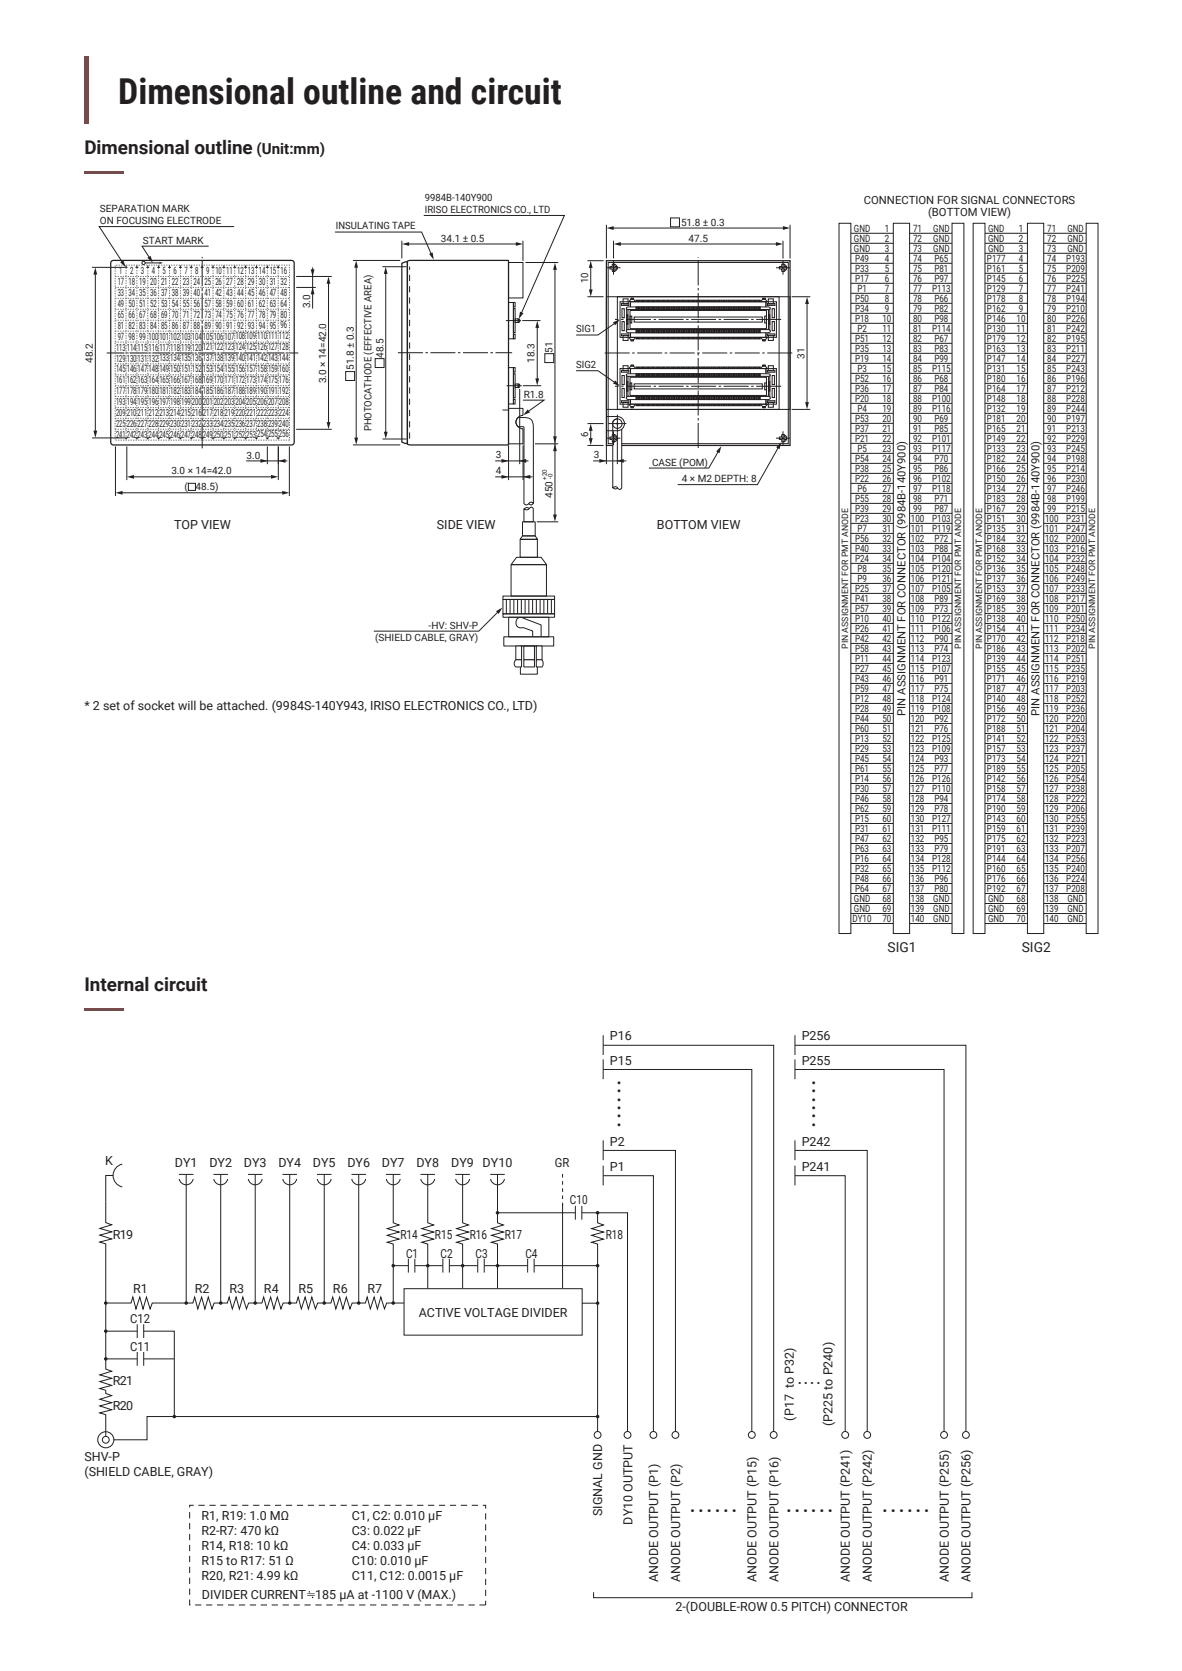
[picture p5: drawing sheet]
<svg xmlns="http://www.w3.org/2000/svg" width="210mm" height="297mm" viewBox="0 0 210 297" stroke-linecap="round" stroke-linejoin="round" font-family="sans-serif">
<defs><g id="words">
<text font-size="6.3" fill="#231f20" x="21" y="18.4">Dimensional outline and circuit</text>
<g font-size="4.4" fill="#231f20">
<text x="110.3" y="200.4" transform="rotate(-90 110.3 200.4)">......</text>
<text x="144.8" y="200.4" transform="rotate(-90 144.8 200.4)">......</text>
<text x="122.5" y="268.7">......</text>
<text x="139.6" y="268.7">......</text>
<text x="156.7" y="268.7">......</text>
</g>
<g font-size="3.4" fill="#231f20">
<text x="15" y="27.4">Dimensional outline</text>
<text x="15" y="176.2">Internal circuit</text>
</g>
<text font-size="3.3" fill="#231f20" x="141.7" y="246">....</text>
<text font-size="2.7" fill="#231f20" x="45.6" y="27.4">(Unit:mm)</text>
<g font-size="2.4" fill="#231f20">
<text x="157.7" y="169.3">SIG1</text>
<text x="181.5" y="169.3">SIG2</text>
</g>
<g font-size="2.2" fill="#231f20">
<text x="30.9" y="93.9">TOP VIEW</text>
<text x="77.6" y="93.9">SIDE VIEW</text>
<text x="116.7" y="93.9">BOTTOM VIEW</text>
<text x="15" y="126.1">* 2 set of socket will be attached. (9984S-140Y943, IRISO ELECTRONICS CO., LTD)</text>
<text x="108.4" y="184.9">P16</text>
<text x="142.4" y="184.9">P256</text>
<text x="108.4" y="189.2">P15</text>
<text x="142.4" y="189.2">P255</text>
<text x="108.4" y="203.6">P2</text>
<text x="142.4" y="203.6">P242</text>
<text x="18.7" y="207">K</text>
<text x="31.1" y="207.4">DY1</text>
<text x="37.2" y="207.4">DY2</text>
<text x="43.3" y="207.4">DY3</text>
<text x="49.5" y="207.4">DY4</text>
<text x="55.6" y="207.4">DY5</text>
<text x="61.7" y="207.4">DY6</text>
<text x="67.8" y="207.4">DY7</text>
<text x="74" y="207.4">DY8</text>
<text x="80.2" y="207.4">DY9 DY10</text>
<text x="98.6" y="207.4">GR</text>
<text x="108.4" y="208.1">P1</text>
<text x="142.4" y="208.1">P241</text>
<text x="101.3" y="214">C10</text>
<text x="20" y="220.2">R19</text>
<text x="71.1" y="220.2">R14</text>
<text x="77.3" y="220.2">R15</text>
<text x="83.5" y="220.2">R16</text>
<text x="89.7" y="220.2">R17</text>
<text x="107.6" y="220.2">R18</text>
<text x="72.2" y="223.5">C1</text>
<text x="78.3" y="223.5">C2</text>
<text x="84.5" y="223.5">C3</text>
<text x="93.3" y="223.5">C4</text>
<text x="23.7" y="229.8">R1</text>
<text x="34.6" y="229.8">R2</text>
<text x="40.8" y="229.8">R3</text>
<text x="46.9" y="229.8">R4</text>
<text x="53" y="229.8">R5</text>
<text x="59.2" y="229.8">R6</text>
<text x="65.3" y="229.8">R7</text>
<text x="74.4" y="234">ACTIVE VOLTAGE DIVIDER</text>
<text x="23.1" y="235.1">C12</text>
<text x="23.1" y="240">C11</text>
<text x="20" y="250.5">R20</text>
<text x="20" y="246.2">R21</text>
<text x="141.1" y="252.5" transform="rotate(-90 141.1 252.5)">(P17 to P32)</text>
<text x="147.9" y="253.5" transform="rotate(-90 147.9 253.5)">(P225 to P240)</text>
<text x="15" y="259.7">SHV-P</text>
<text x="15" y="262.4">(SHIELD CABLE, GRAY)</text>
<text x="107" y="269.5" transform="rotate(-90 107 269.5)">SIGNAL GND</text>
<text x="35.8" y="270.1">R1, R19: 1.0 MΩ</text>
<text x="35.8" y="272.8">R2-R7: 470 kΩ</text>
<text x="35.8" y="275.4">R14, R18: 10 kΩ</text>
<text x="62.5" y="270.1">C1, C2: 0.010 µF</text>
<text x="62.5" y="272.8">C3: 0.022 µF</text>
<text x="62.5" y="275.4">C4: 0.033 µF</text>
<text x="112.4" y="271" transform="rotate(-90 112.4 271)">DY10 OUTPUT</text>
<text x="35.8" y="278.1">R15 to R17: 51 Ω</text>
<text x="35.8" y="280.7">R20, R21: 4.99 kΩ</text>
<text x="62.5" y="278.1">C10: 0.010 µF</text>
<text x="62.5" y="280.7">C11, C12: 0.0015 µF</text>
<text x="116.9" y="281.1" transform="rotate(-90 116.9 281.1)">ANODE OUTPUT (P1)</text>
<text x="120.8" y="281.1" transform="rotate(-90 120.8 281.1)">ANODE OUTPUT (P2)</text>
<text x="134.4" y="281.1" transform="rotate(-90 134.4 281.1)">ANODE OUTPUT (P15)</text>
<text x="138.3" y="281.1" transform="rotate(-90 138.3 281.1)">ANODE OUTPUT (P16)</text>
<text x="151" y="281.1" transform="rotate(-90 151 281.1)">ANODE OUTPUT (P241)</text>
<text x="154.9" y="281.1" transform="rotate(-90 154.9 281.1)">ANODE OUTPUT (P242)</text>
<text x="168.6" y="281.1" transform="rotate(-90 168.6 281.1)">ANODE OUTPUT (P255)</text>
<text x="172.4" y="281.1" transform="rotate(-90 172.4 281.1)">ANODE OUTPUT (P256)</text>
<text x="35.9" y="284.2">DIVIDER CURRENT</text>
<text x="56" y="284.2">185 µA at -1100 V (MAX.)</text>
<text x="120" y="286.4">2-(DOUBLE-ROW 0.5 PITCH) CONNECTOR</text>
</g>
<g font-size="2" fill="#231f20">
<text x="153.5" y="36.2">CONNECTION FOR SIGNAL CONNECTORS</text>
<text x="164.9" y="38.5">(BOTTOM VIEW)</text>
<text x="160.9" y="127.2" transform="rotate(-90 160.9 127.2)">PIN ASSIGNMENT FOR CONNECTOR (9984B-140Y900)</text>
<text x="184.7" y="127.2" transform="rotate(-90 184.7 127.2)">PIN ASSIGNMENT FOR CONNECTOR (9984B-140Y900)</text>
</g>
<g font-size="1.8" fill="#231f20">
<text x="75.5" y="35.7">9984B-140Y900</text>
<text x="17.7" y="37.7">SEPARATION MARK</text>
<text x="17.7" y="39.9">ON FOCUSING ELECTRODE</text>
<text x="59.7" y="40.8">INSULATING TAPE</text>
<text x="75.5" y="37.9">IRISO ELECTRONICS CO., LTD</text>
<text x="121" y="40.2">51.8 ± 0.3</text>
<text x="151.7" y="41.2">GND</text>
<text x="157.2" y="41.2">1</text>
<text x="162.2" y="41.2">71</text>
<text x="165.8" y="41.2">GND</text>
<text x="175.5" y="41.2">GND</text>
<text x="181" y="41.2">1</text>
<text x="186.1" y="41.2">71</text>
<text x="189.6" y="41.2">GND</text>
<text x="25.4" y="43.3">START MARK</text>
<text x="78.3" y="43">34.1 ± 0.5</text>
<text x="122.3" y="43">47.5</text>
<text x="151.7" y="43">GND</text>
<text x="151.7" y="44.7">GND</text>
<text x="151.9" y="46.5">P49</text>
<text x="157.2" y="43">2</text>
<text x="157.2" y="44.7">3</text>
<text x="157.2" y="46.5">4</text>
<text x="162.2" y="43">72</text>
<text x="162.2" y="44.7">73</text>
<text x="162.2" y="46.5">74</text>
<text x="165.8" y="43">GND</text>
<text x="165.8" y="44.7">GND</text>
<text x="166" y="46.5">P65</text>
<text x="175.3" y="46.5">P177</text>
<text x="175.5" y="43">GND</text>
<text x="175.5" y="44.7">GND</text>
<text x="181" y="43">2</text>
<text x="181" y="44.7">3</text>
<text x="181" y="46.5">4</text>
<text x="186.1" y="43">72</text>
<text x="186.1" y="44.7">73</text>
<text x="186.1" y="46.5">74</text>
<text x="189.4" y="46.5">P193</text>
<text x="189.6" y="43">GND</text>
<text x="189.6" y="44.7">GND</text>
<text x="20.9" y="50.7">17</text>
<text x="20.9" y="52.6">33</text>
<text x="21.2" y="48.8">1</text>
<text x="22.8" y="50.7">18</text>
<text x="22.8" y="52.6">34</text>
<text x="23.1" y="48.8">2</text>
<text x="24.7" y="50.7">19</text>
<text x="24.7" y="52.6">35</text>
<text x="25" y="48.8">3</text>
<text x="26.7" y="50.7">20</text>
<text x="26.7" y="52.6">36</text>
<text x="27" y="48.8">4</text>
<text x="28.6" y="50.7">21</text>
<text x="28.6" y="52.6">37</text>
<text x="28.9" y="48.8">5</text>
<text x="30.5" y="50.7">22</text>
<text x="30.5" y="52.6">38</text>
<text x="30.8" y="48.8">6</text>
<text x="32.5" y="50.7">23</text>
<text x="32.5" y="52.6">39</text>
<text x="32.8" y="48.8">7</text>
<text x="34.4" y="50.7">24</text>
<text x="34.4" y="52.6">40</text>
<text x="34.7" y="48.7">8</text>
<text x="36.3" y="50.7">25</text>
<text x="36.3" y="52.6">41</text>
<text x="36.6" y="48.7">9</text>
<text x="38.3" y="48.7">10</text>
<text x="38.3" y="50.7">26</text>
<text x="38.3" y="52.6">42</text>
<text x="40.2" y="48.7">11</text>
<text x="40.2" y="50.7">27</text>
<text x="40.2" y="52.6">43</text>
<text x="42.1" y="48.7">12</text>
<text x="42.1" y="50.7">28</text>
<text x="42.1" y="52.6">44</text>
<text x="44.1" y="48.7">13</text>
<text x="44.1" y="50.7">29</text>
<text x="44.1" y="52.6">45</text>
<text x="46" y="48.7">14</text>
<text x="46" y="50.6">30</text>
<text x="46" y="52.6">46</text>
<text x="47.9" y="48.7">15</text>
<text x="47.9" y="50.6">31</text>
<text x="47.9" y="52.6">47</text>
<text x="49.8" y="48.7">16</text>
<text x="49.8" y="50.6">32</text>
<text x="49.8" y="52.6">48</text>
<text x="104.5" y="50.4" transform="rotate(-90 104.5 50.4)">10</text>
<text x="151.9" y="48.3">P33</text>
<text x="151.9" y="50.1">P17</text>
<text x="151.9" y="53.6">P50</text>
<text x="152.3" y="51.9">P1</text>
<text x="157.2" y="48.3">5</text>
<text x="157.2" y="50.1">6</text>
<text x="157.2" y="51.9">7</text>
<text x="157.2" y="53.6">8</text>
<text x="162.2" y="48.3">75</text>
<text x="162.2" y="50.1">76</text>
<text x="162.2" y="51.9">77</text>
<text x="162.2" y="53.6">78</text>
<text x="165.6" y="51.9">P113</text>
<text x="166" y="48.3">P81</text>
<text x="166" y="50.1">P97</text>
<text x="166" y="53.6">P66</text>
<text x="175.3" y="48.3">P161</text>
<text x="175.3" y="50.1">P145</text>
<text x="175.3" y="51.9">P129</text>
<text x="175.3" y="53.6">P178</text>
<text x="181" y="48.3">5</text>
<text x="181" y="50.1">6</text>
<text x="181" y="51.9">7</text>
<text x="181" y="53.6">8</text>
<text x="186.1" y="48.3">75</text>
<text x="186.1" y="50.1">76</text>
<text x="186.1" y="51.9">77</text>
<text x="186.1" y="53.6">78</text>
<text x="189.4" y="48.3">P209</text>
<text x="189.4" y="50.1">P225</text>
<text x="189.4" y="51.9">P241</text>
<text x="189.4" y="53.6">P194</text>
<text x="20.9" y="54.6">49</text>
<text x="20.9" y="56.5">65</text>
<text x="20.9" y="58.5">81</text>
<text x="22.8" y="54.6">50</text>
<text x="22.8" y="56.5">66</text>
<text x="22.8" y="58.5">82</text>
<text x="24.7" y="54.6">51</text>
<text x="24.7" y="56.5">67</text>
<text x="24.7" y="58.5">83</text>
<text x="26.7" y="54.6">52</text>
<text x="26.7" y="56.5">68</text>
<text x="26.7" y="58.4">84</text>
<text x="28.6" y="54.6">53</text>
<text x="28.6" y="56.5">69</text>
<text x="28.6" y="58.4">85</text>
<text x="30.5" y="54.6">54</text>
<text x="30.5" y="56.5">70</text>
<text x="30.5" y="58.4">86</text>
<text x="32.5" y="54.6">55</text>
<text x="32.5" y="56.5">71</text>
<text x="32.5" y="58.4">87</text>
<text x="34.4" y="54.6">56</text>
<text x="34.4" y="56.5">72</text>
<text x="34.4" y="58.4">88</text>
<text x="36.3" y="54.5">57</text>
<text x="36.3" y="56.5">73</text>
<text x="36.3" y="58.4">89</text>
<text x="38.3" y="54.5">58</text>
<text x="38.3" y="56.5">74</text>
<text x="38.3" y="58.4">90</text>
<text x="40.2" y="54.5">59</text>
<text x="40.2" y="56.5">75</text>
<text x="40.2" y="58.4">91</text>
<text x="42.1" y="54.5">60</text>
<text x="42.1" y="56.5">76</text>
<text x="42.1" y="58.4">92</text>
<text x="44.1" y="54.5">61</text>
<text x="44.1" y="56.5">77</text>
<text x="44.1" y="58.4">93</text>
<text x="46" y="54.5">62</text>
<text x="46" y="56.5">78</text>
<text x="46" y="58.4">94</text>
<text x="47.9" y="54.5">63</text>
<text x="47.9" y="56.5">79</text>
<text x="47.9" y="58.4">95</text>
<text x="49.8" y="54.5">64</text>
<text x="49.8" y="56.4">80</text>
<text x="49.8" y="58.4">96</text>
<text x="55.1" y="54.8" transform="rotate(-90 55.1 54.8)">3.0</text>
<text x="102.4" y="59.1">SIG1</text>
<text x="151.9" y="55.4">P34</text>
<text x="151.9" y="57.2">P18</text>
<text x="152.3" y="59">P2</text>
<text x="156.8" y="57.2">10</text>
<text x="156.8" y="59">11</text>
<text x="157.2" y="55.4">9</text>
<text x="162.2" y="55.4">79</text>
<text x="162.2" y="57.2">80</text>
<text x="162.2" y="59">81</text>
<text x="165.6" y="59">P114</text>
<text x="166" y="55.4">P82</text>
<text x="166" y="57.2">P98</text>
<text x="175.3" y="55.4">P162</text>
<text x="175.3" y="57.2">P146</text>
<text x="175.3" y="59">P130</text>
<text x="180.6" y="57.2">10</text>
<text x="180.6" y="59">11</text>
<text x="181" y="55.4">9</text>
<text x="186.1" y="55.4">79</text>
<text x="186.1" y="57.2">80</text>
<text x="186.1" y="59">81</text>
<text x="189.4" y="55.4">P210</text>
<text x="189.4" y="57.2">P226</text>
<text x="189.4" y="59">P242</text>
<text x="16.5" y="64.5" transform="rotate(-90 16.5 64.5)">48.2</text>
<text x="20.6" y="62.3">113</text>
<text x="20.6" y="64.3">129</text>
<text x="20.9" y="60.4">97</text>
<text x="22.5" y="62.3">114</text>
<text x="22.5" y="64.3">130</text>
<text x="22.8" y="60.4">98</text>
<text x="24.5" y="62.3">115</text>
<text x="24.5" y="64.3">131</text>
<text x="24.7" y="60.4">99</text>
<text x="26.4" y="60.4">100</text>
<text x="26.4" y="62.3">116</text>
<text x="26.4" y="64.3">132</text>
<text x="28.3" y="60.4">101</text>
<text x="28.3" y="62.3">117</text>
<text x="28.3" y="64.3">133</text>
<text x="30.2" y="60.4">102</text>
<text x="30.2" y="62.3">118</text>
<text x="30.2" y="64.2">134</text>
<text x="32.2" y="60.4">103</text>
<text x="32.2" y="62.3">119</text>
<text x="32.2" y="64.2">135</text>
<text x="34.1" y="60.4">104</text>
<text x="34.1" y="62.3">120</text>
<text x="34.1" y="64.2">136</text>
<text x="36" y="60.4">105</text>
<text x="36" y="62.3">121</text>
<text x="36" y="64.2">137</text>
<text x="38" y="60.4">106</text>
<text x="38" y="62.3">122</text>
<text x="38" y="64.2">138</text>
<text x="39.9" y="60.3">107</text>
<text x="39.9" y="62.3">123</text>
<text x="39.9" y="64.2">139</text>
<text x="41.8" y="60.3">108</text>
<text x="41.8" y="62.3">124</text>
<text x="41.8" y="64.2">140</text>
<text x="43.8" y="60.3">109</text>
<text x="43.8" y="62.3">125</text>
<text x="43.8" y="64.2">141</text>
<text x="45.7" y="60.3">110</text>
<text x="45.7" y="62.3">126</text>
<text x="45.7" y="64.2">142</text>
<text x="47.6" y="60.3">111</text>
<text x="47.6" y="62.3">127</text>
<text x="47.6" y="64.2">143</text>
<text x="49.6" y="60.3">112</text>
<text x="49.6" y="62.3">128</text>
<text x="49.6" y="64.2">144</text>
<text x="62.9" y="65.8" transform="rotate(-90 62.9 65.8)">51.8 ± 0.3</text>
<text x="68.1" y="63.6" transform="rotate(-90 68.1 63.6)">48.5</text>
<text x="95" y="64.5" transform="rotate(-90 95 64.5)">18.3</text>
<text x="98.1" y="62.7" transform="rotate(-90 98.1 62.7)">51</text>
<text x="102.4" y="65.4">SIG2</text>
<text x="142.9" y="63.8" transform="rotate(-90 142.9 63.8)">31</text>
<text x="151.9" y="60.8">P51</text>
<text x="151.9" y="62.5">P35</text>
<text x="151.9" y="64.3">P19</text>
<text x="156.8" y="60.8">12</text>
<text x="156.8" y="62.5">13</text>
<text x="156.8" y="64.3">14</text>
<text x="162.2" y="60.8">82</text>
<text x="162.2" y="62.5">83</text>
<text x="162.2" y="64.3">84</text>
<text x="166" y="60.8">P67</text>
<text x="166" y="62.5">P83</text>
<text x="166" y="64.3">P99</text>
<text x="175.3" y="60.8">P179</text>
<text x="175.3" y="62.5">P163</text>
<text x="175.3" y="64.3">P147</text>
<text x="180.6" y="60.8">12</text>
<text x="180.6" y="62.5">13</text>
<text x="180.6" y="64.3">14</text>
<text x="186.1" y="60.8">82</text>
<text x="186.1" y="62.5">83</text>
<text x="186.1" y="64.3">84</text>
<text x="189.4" y="60.8">P195</text>
<text x="189.4" y="62.5">P211</text>
<text x="189.4" y="64.3">P227</text>
<text x="20.6" y="66.2">145</text>
<text x="20.6" y="68.1">161</text>
<text x="20.6" y="70.1">177</text>
<text x="22.5" y="66.2">146</text>
<text x="22.5" y="68.1">162</text>
<text x="22.5" y="70.1">178</text>
<text x="24.5" y="66.2">147</text>
<text x="24.5" y="68.1">163</text>
<text x="24.5" y="70.1">179</text>
<text x="26.4" y="66.2">148</text>
<text x="26.4" y="68.1">164</text>
<text x="26.4" y="70.1">180</text>
<text x="28.3" y="66.2">149</text>
<text x="28.3" y="68.1">165</text>
<text x="28.3" y="70.1">181</text>
<text x="28.3" y="72">197</text>
<text x="30.2" y="66.2">150</text>
<text x="30.2" y="68.1">166</text>
<text x="30.2" y="70.1">182</text>
<text x="30.2" y="72">198</text>
<text x="32.2" y="66.2">151</text>
<text x="32.2" y="68.1">167</text>
<text x="32.2" y="70">183</text>
<text x="32.2" y="72">199</text>
<text x="34.1" y="66.2">152</text>
<text x="34.1" y="68.1">168</text>
<text x="34.1" y="70">184</text>
<text x="34.1" y="72">200</text>
<text x="36" y="66.2">153</text>
<text x="36" y="68.1">169</text>
<text x="36" y="70">185</text>
<text x="36" y="72">201</text>
<text x="38" y="66.2">154</text>
<text x="38" y="68.1">170</text>
<text x="38" y="70">186</text>
<text x="38" y="72">202</text>
<text x="39.9" y="66.2">155</text>
<text x="39.9" y="68.1">171</text>
<text x="39.9" y="70">187</text>
<text x="39.9" y="72">203</text>
<text x="41.8" y="66.1">156</text>
<text x="41.8" y="68.1">172</text>
<text x="41.8" y="70">188</text>
<text x="41.8" y="72">204</text>
<text x="43.8" y="66.1">157</text>
<text x="43.8" y="68.1">173</text>
<text x="43.8" y="70">189</text>
<text x="43.8" y="72">205</text>
<text x="45.7" y="66.1">158</text>
<text x="45.7" y="68.1">174</text>
<text x="45.7" y="70">190</text>
<text x="45.7" y="71.9">206</text>
<text x="47.6" y="66.1">159</text>
<text x="47.6" y="68.1">175</text>
<text x="47.6" y="70">191</text>
<text x="47.6" y="71.9">207</text>
<text x="49.6" y="66.1">160</text>
<text x="49.6" y="68.1">176</text>
<text x="49.6" y="70">192</text>
<text x="49.6" y="71.9">208</text>
<text x="57.9" y="68.1" transform="rotate(-90 57.9 68.1)">3.0 × 14=42.0</text>
<text x="93" y="70.7">R1.8</text>
<text x="151.9" y="67.9">P52</text>
<text x="151.9" y="69.6">P36</text>
<text x="151.9" y="71.4">P20</text>
<text x="152.3" y="66.1">P3</text>
<text x="156.8" y="66.1">15</text>
<text x="156.8" y="67.9">16</text>
<text x="156.8" y="69.6">17</text>
<text x="156.8" y="71.4">18</text>
<text x="162.2" y="66.1">85</text>
<text x="162.2" y="67.9">86</text>
<text x="162.2" y="69.6">87</text>
<text x="162.2" y="71.4">88</text>
<text x="165.6" y="66.1">P115</text>
<text x="165.6" y="71.4">P100</text>
<text x="166" y="67.9">P68</text>
<text x="166" y="69.6">P84</text>
<text x="175.3" y="66.1">P131</text>
<text x="175.3" y="67.9">P180</text>
<text x="175.3" y="69.6">P164</text>
<text x="175.3" y="71.4">P148</text>
<text x="180.6" y="66.1">15</text>
<text x="180.6" y="67.9">16</text>
<text x="180.6" y="69.6">17</text>
<text x="180.6" y="71.4">18</text>
<text x="186.1" y="66.1">85</text>
<text x="186.1" y="67.9">86</text>
<text x="186.1" y="69.6">87</text>
<text x="186.1" y="71.4">88</text>
<text x="189.4" y="66.1">P243</text>
<text x="189.4" y="67.9">P196</text>
<text x="189.4" y="69.6">P212</text>
<text x="189.4" y="71.4">P228</text>
<text x="20.6" y="72">193</text>
<text x="20.6" y="73.9">209</text>
<text x="20.6" y="75.9">225</text>
<text x="20.6" y="77.8">241</text>
<text x="22.5" y="72">194</text>
<text x="22.5" y="73.9">210</text>
<text x="22.5" y="75.9">226</text>
<text x="22.5" y="77.8">242</text>
<text x="24.5" y="72">195</text>
<text x="24.5" y="73.9">211</text>
<text x="24.5" y="75.9">227</text>
<text x="24.5" y="77.8">243</text>
<text x="26.4" y="72">196</text>
<text x="26.4" y="73.9">212</text>
<text x="26.4" y="75.9">228</text>
<text x="26.4" y="77.8">244</text>
<text x="28.3" y="73.9">213</text>
<text x="28.3" y="75.9">229</text>
<text x="28.3" y="77.8">245</text>
<text x="30.2" y="73.9">214</text>
<text x="30.2" y="75.9">230</text>
<text x="30.2" y="77.8">246</text>
<text x="32.2" y="73.9">215</text>
<text x="32.2" y="75.9">231</text>
<text x="32.2" y="77.8">247</text>
<text x="34.1" y="73.9">216</text>
<text x="34.1" y="75.9">232</text>
<text x="34.1" y="77.8">248</text>
<text x="36" y="73.9">217</text>
<text x="36" y="75.8">233</text>
<text x="36" y="77.8">249</text>
<text x="38" y="73.9">218</text>
<text x="38" y="75.8">234</text>
<text x="38" y="77.8">250</text>
<text x="39.9" y="73.9">219</text>
<text x="39.9" y="75.8">235</text>
<text x="39.9" y="77.8">251</text>
<text x="41.8" y="73.9">220</text>
<text x="41.8" y="75.8">236</text>
<text x="41.8" y="77.8">252</text>
<text x="43.8" y="73.9">221</text>
<text x="43.8" y="75.8">237</text>
<text x="43.8" y="77.8">253</text>
<text x="45.7" y="73.9">222</text>
<text x="45.7" y="75.8">238</text>
<text x="45.7" y="77.8">254</text>
<text x="47.6" y="73.9">223</text>
<text x="47.6" y="75.8">239</text>
<text x="47.6" y="77.8">255</text>
<text x="49.6" y="73.9">224</text>
<text x="49.6" y="75.8">240</text>
<text x="49.6" y="77.7">256</text>
<text x="66" y="76.7" transform="rotate(-90 66 76.7)">PHOTOCATHODE (EFFECTIVE AREA)</text>
<text x="104.5" y="77.7" transform="rotate(-90 104.5 77.7)">6</text>
<text x="151.9" y="75">P53</text>
<text x="151.9" y="76.8">P37</text>
<text x="152.3" y="73.2">P4</text>
<text x="156.8" y="73.2">19</text>
<text x="156.8" y="75">20</text>
<text x="156.8" y="76.8">21</text>
<text x="162.2" y="73.2">89</text>
<text x="162.2" y="75">90</text>
<text x="162.2" y="76.8">91</text>
<text x="165.6" y="73.2">P116</text>
<text x="166" y="75">P69</text>
<text x="166" y="76.8">P85</text>
<text x="175.3" y="73.2">P132</text>
<text x="175.3" y="75">P181</text>
<text x="175.3" y="76.8">P165</text>
<text x="180.6" y="73.2">19</text>
<text x="180.6" y="75">20</text>
<text x="180.6" y="76.8">21</text>
<text x="186.1" y="73.2">89</text>
<text x="186.1" y="75">90</text>
<text x="186.1" y="76.8">91</text>
<text x="189.4" y="73.2">P244</text>
<text x="189.4" y="75">P197</text>
<text x="189.4" y="76.8">P213</text>
<text x="43.8" y="81.5">3.0</text>
<text x="88.1" y="81.5">3</text>
<text x="105.5" y="81.5">3</text>
<text x="115.9" y="82.8">CASE (POM)</text>
<text x="151.9" y="78.5">P21</text>
<text x="151.9" y="82.1">P54</text>
<text x="151.9" y="83.9">P38</text>
<text x="152.3" y="80.3">P5</text>
<text x="156.8" y="78.5">22</text>
<text x="156.8" y="80.3">23</text>
<text x="156.8" y="82.1">24</text>
<text x="156.8" y="83.9">25</text>
<text x="162.2" y="78.5">92</text>
<text x="162.2" y="80.3">93</text>
<text x="162.2" y="82.1">94</text>
<text x="162.2" y="83.9">95</text>
<text x="165.6" y="78.5">P101</text>
<text x="165.6" y="80.3">P117</text>
<text x="166" y="82.1">P70</text>
<text x="166" y="83.9">P86</text>
<text x="175.3" y="78.5">P149</text>
<text x="175.3" y="80.3">P133</text>
<text x="175.3" y="82.1">P182</text>
<text x="175.3" y="83.9">P166</text>
<text x="180.6" y="78.5">22</text>
<text x="180.6" y="80.3">23</text>
<text x="180.6" y="82.1">24</text>
<text x="180.6" y="83.9">25</text>
<text x="186.1" y="78.5">92</text>
<text x="186.1" y="80.3">93</text>
<text x="186.1" y="82.1">94</text>
<text x="186.1" y="83.9">95</text>
<text x="189.4" y="78.5">P229</text>
<text x="189.4" y="80.3">P245</text>
<text x="189.4" y="82.1">P198</text>
<text x="189.4" y="83.9">P214</text>
<text x="30.4" y="84.3">3.0 × 14=42.0</text>
<text x="32.8" y="87.2">(</text>
<text x="34.7" y="87.2">48.5)</text>
<text x="88.1" y="84.3">4</text>
<text x="98.1" y="88.5" transform="rotate(-90 98.1 88.5)">450</text>
<text x="121.1" y="85.7">4 × M2 DEPTH: 8</text>
<text x="151.9" y="85.6">P22</text>
<text x="151.9" y="89.2">P55</text>
<text x="152.3" y="87.4">P6</text>
<text x="156.8" y="85.6">26</text>
<text x="156.8" y="87.4">27</text>
<text x="156.8" y="89.2">28</text>
<text x="162.2" y="85.6">96</text>
<text x="162.2" y="87.4">97</text>
<text x="162.2" y="89.2">98</text>
<text x="165.6" y="85.6">P102</text>
<text x="165.6" y="87.4">P118</text>
<text x="166" y="89.2">P71</text>
<text x="175.3" y="85.6">P150</text>
<text x="175.3" y="87.4">P134</text>
<text x="175.3" y="89.2">P183</text>
<text x="180.6" y="85.6">26</text>
<text x="180.6" y="87.4">27</text>
<text x="180.6" y="89.2">28</text>
<text x="186.1" y="85.6">96</text>
<text x="186.1" y="87.4">97</text>
<text x="186.1" y="89.2">98</text>
<text x="189.4" y="85.6">P230</text>
<text x="189.4" y="87.4">P246</text>
<text x="189.4" y="89.2">P199</text>
<text x="151.9" y="91">P39</text>
<text x="151.9" y="92.8">P23</text>
<text x="152.3" y="94.5">P7</text>
<text x="156.8" y="91">29</text>
<text x="156.8" y="92.8">30</text>
<text x="156.8" y="94.5">31</text>
<text x="161.8" y="92.8">100</text>
<text x="161.8" y="94.5">101</text>
<text x="162.2" y="91">99</text>
<text x="165.6" y="92.8">P103</text>
<text x="165.6" y="94.5">P119</text>
<text x="166" y="91">P87</text>
<text x="175.3" y="91">P167</text>
<text x="175.3" y="92.8">P151</text>
<text x="175.3" y="94.5">P135</text>
<text x="180.6" y="91">29</text>
<text x="180.6" y="92.8">30</text>
<text x="180.6" y="94.5">31</text>
<text x="185.7" y="92.8">100</text>
<text x="185.7" y="94.5">101</text>
<text x="186.1" y="91">99</text>
<text x="189.4" y="91">P215</text>
<text x="189.4" y="92.8">P231</text>
<text x="189.4" y="94.5">P247</text>
<text x="151.9" y="96.3">P56</text>
<text x="151.9" y="98.1">P40</text>
<text x="151.9" y="99.9">P24</text>
<text x="152.3" y="101.6">P8</text>
<text x="156.8" y="96.3">32</text>
<text x="156.8" y="98.1">33</text>
<text x="156.8" y="99.9">34</text>
<text x="156.8" y="101.6">35</text>
<text x="161.8" y="96.3">102</text>
<text x="161.8" y="98.1">103</text>
<text x="161.8" y="99.9">104</text>
<text x="161.8" y="101.6">105</text>
<text x="165.6" y="99.9">P104</text>
<text x="165.6" y="101.6">P120</text>
<text x="166" y="96.3">P72</text>
<text x="166" y="98.1">P88</text>
<text x="175.3" y="96.3">P184</text>
<text x="175.3" y="98.1">P168</text>
<text x="175.3" y="99.9">P152</text>
<text x="175.3" y="101.6">P136</text>
<text x="180.6" y="96.3">32</text>
<text x="180.6" y="98.1">33</text>
<text x="180.6" y="99.9">34</text>
<text x="180.6" y="101.6">35</text>
<text x="185.7" y="96.3">102</text>
<text x="185.7" y="98.1">103</text>
<text x="185.7" y="99.9">104</text>
<text x="185.7" y="101.6">105</text>
<text x="189.4" y="96.3">P200</text>
<text x="189.4" y="98.1">P216</text>
<text x="189.4" y="99.9">P232</text>
<text x="189.4" y="101.6">P248</text>
<text x="151.9" y="105.2">P25</text>
<text x="151.9" y="107">P41</text>
<text x="152.3" y="103.4">P9</text>
<text x="156.8" y="103.4">36</text>
<text x="156.8" y="105.2">37</text>
<text x="156.8" y="107">38</text>
<text x="161.8" y="103.4">106</text>
<text x="161.8" y="105.2">107</text>
<text x="161.8" y="107">108</text>
<text x="165.6" y="103.4">P121</text>
<text x="165.6" y="105.2">P105</text>
<text x="166" y="107">P89</text>
<text x="175.3" y="103.4">P137</text>
<text x="175.3" y="105.2">P153</text>
<text x="175.3" y="107">P169</text>
<text x="180.6" y="103.4">36</text>
<text x="180.6" y="105.2">37</text>
<text x="180.6" y="107">38</text>
<text x="185.7" y="103.4">106</text>
<text x="185.7" y="105.2">107</text>
<text x="185.7" y="107">108</text>
<text x="189.4" y="103.4">P249</text>
<text x="189.4" y="105.2">P233</text>
<text x="189.4" y="107">P217</text>
<text x="66.7" y="113.9">(SHIELD CABLE, GRAY)</text>
<text x="76.1" y="111.7">-HV: SHV-P</text>
<text x="151.9" y="108.8">P57</text>
<text x="151.9" y="110.5">P10</text>
<text x="151.9" y="112.3">P26</text>
<text x="156.8" y="108.8">39</text>
<text x="156.8" y="110.5">40</text>
<text x="156.8" y="112.3">41</text>
<text x="161.8" y="108.8">109</text>
<text x="161.8" y="110.5">110</text>
<text x="161.8" y="112.3">111</text>
<text x="165.6" y="110.5">P122</text>
<text x="165.6" y="112.3">P106</text>
<text x="166" y="108.8">P73</text>
<text x="175.3" y="108.8">P185</text>
<text x="175.3" y="110.5">P138</text>
<text x="175.3" y="112.3">P154</text>
<text x="180.6" y="108.8">39</text>
<text x="180.6" y="110.5">40</text>
<text x="180.6" y="112.3">41</text>
<text x="185.7" y="108.8">109</text>
<text x="185.7" y="110.5">110</text>
<text x="185.7" y="112.3">111</text>
<text x="189.4" y="108.8">P201</text>
<text x="189.4" y="110.5">P250</text>
<text x="189.4" y="112.3">P234</text>
<text x="151.9" y="114.1">P42</text>
<text x="151.9" y="115.9">P58</text>
<text x="151.9" y="117.6">P11</text>
<text x="151.9" y="119.4">P27</text>
<text x="156.8" y="114.1">42</text>
<text x="156.8" y="115.9">43</text>
<text x="156.8" y="117.6">44</text>
<text x="156.8" y="119.4">45</text>
<text x="161.8" y="114.1">112</text>
<text x="161.8" y="115.9">113</text>
<text x="161.8" y="117.6">114</text>
<text x="161.8" y="119.4">115</text>
<text x="165.6" y="117.6">P123</text>
<text x="165.6" y="119.4">P107</text>
<text x="166" y="114.1">P90</text>
<text x="166" y="115.9">P74</text>
<text x="175.3" y="114.1">P170</text>
<text x="175.3" y="115.9">P186</text>
<text x="175.3" y="117.6">P139</text>
<text x="175.3" y="119.4">P155</text>
<text x="180.6" y="114.1">42</text>
<text x="180.6" y="115.9">43</text>
<text x="180.6" y="117.6">44</text>
<text x="180.6" y="119.4">45</text>
<text x="185.7" y="114.1">112</text>
<text x="185.7" y="115.9">113</text>
<text x="185.7" y="117.6">114</text>
<text x="185.7" y="119.4">115</text>
<text x="189.4" y="114.1">P218</text>
<text x="189.4" y="115.9">P202</text>
<text x="189.4" y="117.6">P251</text>
<text x="189.4" y="119.4">P235</text>
<text x="151.9" y="121.2">P43</text>
<text x="151.9" y="123">P59</text>
<text x="151.9" y="124.8">P12</text>
<text x="156.8" y="121.2">46</text>
<text x="156.8" y="123">47</text>
<text x="156.8" y="124.8">48</text>
<text x="161.8" y="121.2">116</text>
<text x="161.8" y="123">117</text>
<text x="161.8" y="124.8">118</text>
<text x="165.6" y="124.8">P124</text>
<text x="166" y="121.2">P91</text>
<text x="166" y="123">P75</text>
<text x="175.3" y="121.2">P171</text>
<text x="175.3" y="123">P187</text>
<text x="175.3" y="124.8">P140</text>
<text x="180.6" y="121.2">46</text>
<text x="180.6" y="123">47</text>
<text x="180.6" y="124.8">48</text>
<text x="185.7" y="121.2">116</text>
<text x="185.7" y="123">117</text>
<text x="185.7" y="124.8">118</text>
<text x="189.4" y="121.2">P219</text>
<text x="189.4" y="123">P203</text>
<text x="189.4" y="124.8">P252</text>
<text x="151.9" y="126.5">P28</text>
<text x="151.9" y="128.3">P44</text>
<text x="151.9" y="130.1">P60</text>
<text x="151.9" y="131.9">P13</text>
<text x="156.8" y="126.5">49</text>
<text x="156.8" y="128.3">50</text>
<text x="156.8" y="130.1">51</text>
<text x="156.8" y="131.9">52</text>
<text x="161.8" y="126.5">119</text>
<text x="161.8" y="128.3">120</text>
<text x="161.8" y="130.1">121</text>
<text x="161.8" y="131.9">122</text>
<text x="165.6" y="126.5">P108</text>
<text x="165.6" y="131.9">P125</text>
<text x="166" y="128.3">P92</text>
<text x="166" y="130.1">P76</text>
<text x="175.3" y="126.5">P156</text>
<text x="175.3" y="128.3">P172</text>
<text x="175.3" y="130.1">P188</text>
<text x="175.3" y="131.9">P141</text>
<text x="180.6" y="126.5">49</text>
<text x="180.6" y="128.3">50</text>
<text x="180.6" y="130.1">51</text>
<text x="180.6" y="131.9">52</text>
<text x="185.7" y="126.5">119</text>
<text x="185.7" y="128.3">120</text>
<text x="185.7" y="130.1">121</text>
<text x="185.7" y="131.9">122</text>
<text x="189.4" y="126.5">P236</text>
<text x="189.4" y="128.3">P220</text>
<text x="189.4" y="130.1">P204</text>
<text x="189.4" y="131.9">P253</text>
<text x="151.9" y="133.6">P29</text>
<text x="151.9" y="135.4">P45</text>
<text x="151.9" y="137.2">P61</text>
<text x="156.8" y="133.6">53</text>
<text x="156.8" y="135.4">54</text>
<text x="156.8" y="137.2">55</text>
<text x="161.8" y="133.6">123</text>
<text x="161.8" y="135.4">124</text>
<text x="161.8" y="137.2">125</text>
<text x="165.6" y="133.6">P109</text>
<text x="166" y="135.4">P93</text>
<text x="166" y="137.2">P77</text>
<text x="175.3" y="133.6">P157</text>
<text x="175.3" y="135.4">P173</text>
<text x="175.3" y="137.2">P189</text>
<text x="180.6" y="133.6">53</text>
<text x="180.6" y="135.4">54</text>
<text x="180.6" y="137.2">55</text>
<text x="185.7" y="133.6">123</text>
<text x="185.7" y="135.4">124</text>
<text x="185.7" y="137.2">125</text>
<text x="189.4" y="133.6">P237</text>
<text x="189.4" y="135.4">P221</text>
<text x="189.4" y="137.2">P205</text>
<text x="151.9" y="139">P14</text>
<text x="151.9" y="140.8">P30</text>
<text x="151.9" y="142.5">P46</text>
<text x="156.8" y="139">56</text>
<text x="156.8" y="140.8">57</text>
<text x="156.8" y="142.5">58</text>
<text x="161.8" y="139">126</text>
<text x="161.8" y="140.8">127</text>
<text x="161.8" y="142.5">128</text>
<text x="165.6" y="139">P126</text>
<text x="165.6" y="140.8">P110</text>
<text x="166" y="142.5">P94</text>
<text x="175.3" y="139">P142</text>
<text x="175.3" y="140.8">P158</text>
<text x="175.3" y="142.5">P174</text>
<text x="180.6" y="139">56</text>
<text x="180.6" y="140.8">57</text>
<text x="180.6" y="142.5">58</text>
<text x="185.7" y="139">126</text>
<text x="185.7" y="140.8">127</text>
<text x="185.7" y="142.5">128</text>
<text x="189.4" y="139">P254</text>
<text x="189.4" y="140.8">P238</text>
<text x="189.4" y="142.5">P222</text>
<text x="151.9" y="144.3">P62</text>
<text x="151.9" y="146.1">P15</text>
<text x="151.9" y="147.9">P31</text>
<text x="151.9" y="149.7">P47</text>
<text x="156.8" y="144.3">59</text>
<text x="156.8" y="146.1">60</text>
<text x="156.8" y="147.9">61</text>
<text x="156.8" y="149.7">62</text>
<text x="161.8" y="144.3">129</text>
<text x="161.8" y="146.1">130</text>
<text x="161.8" y="147.9">131</text>
<text x="161.8" y="149.7">132</text>
<text x="165.6" y="146.1">P127</text>
<text x="165.6" y="147.9">P111</text>
<text x="166" y="144.3">P78</text>
<text x="166" y="149.7">P95</text>
<text x="175.3" y="144.3">P190</text>
<text x="175.3" y="146.1">P143</text>
<text x="175.3" y="147.9">P159</text>
<text x="175.3" y="149.7">P175</text>
<text x="180.6" y="144.3">59</text>
<text x="180.6" y="146.1">60</text>
<text x="180.6" y="147.9">61</text>
<text x="180.6" y="149.7">62</text>
<text x="185.7" y="144.3">129</text>
<text x="185.7" y="146.1">130</text>
<text x="185.7" y="147.9">131</text>
<text x="185.7" y="149.7">132</text>
<text x="189.4" y="144.3">P206</text>
<text x="189.4" y="146.1">P255</text>
<text x="189.4" y="147.9">P239</text>
<text x="189.4" y="149.7">P223</text>
<text x="151.9" y="151.4">P63</text>
<text x="151.9" y="153.2">P16</text>
<text x="151.9" y="155">P32</text>
<text x="156.8" y="151.4">63</text>
<text x="156.8" y="153.2">64</text>
<text x="156.8" y="155">65</text>
<text x="161.8" y="151.4">133</text>
<text x="161.8" y="153.2">134</text>
<text x="161.8" y="155">135</text>
<text x="165.6" y="153.2">P128</text>
<text x="165.6" y="155">P112</text>
<text x="166" y="151.4">P79</text>
<text x="175.3" y="151.4">P191</text>
<text x="175.3" y="153.2">P144</text>
<text x="175.3" y="155">P160</text>
<text x="180.6" y="151.4">63</text>
<text x="180.6" y="153.2">64</text>
<text x="180.6" y="155">65</text>
<text x="185.7" y="151.4">133</text>
<text x="185.7" y="153.2">134</text>
<text x="185.7" y="155">135</text>
<text x="189.4" y="151.4">P207</text>
<text x="189.4" y="153.2">P256</text>
<text x="189.4" y="155">P240</text>
<text x="151.7" y="160.3">GND</text>
<text x="151.9" y="156.8">P48</text>
<text x="151.9" y="158.5">P64</text>
<text x="156.8" y="156.8">66</text>
<text x="156.8" y="158.5">67</text>
<text x="156.8" y="160.3">68</text>
<text x="161.8" y="156.8">136</text>
<text x="161.8" y="158.5">137</text>
<text x="161.8" y="160.3">138</text>
<text x="165.8" y="160.3">GND</text>
<text x="166" y="156.8">P96</text>
<text x="166" y="158.5">P80</text>
<text x="175.3" y="156.8">P176</text>
<text x="175.3" y="158.5">P192</text>
<text x="175.5" y="160.3">GND</text>
<text x="180.6" y="156.8">66</text>
<text x="180.6" y="158.5">67</text>
<text x="180.6" y="160.3">68</text>
<text x="185.7" y="156.8">136</text>
<text x="185.7" y="158.5">137</text>
<text x="185.7" y="160.3">138</text>
<text x="189.4" y="156.8">P224</text>
<text x="189.4" y="158.5">P208</text>
<text x="189.6" y="160.3">GND</text>
<text x="151.5" y="163.9">DY10</text>
<text x="151.7" y="162.1">GND</text>
<text x="156.8" y="162.1">69</text>
<text x="156.8" y="163.9">70</text>
<text x="161.8" y="162.1">139</text>
<text x="161.8" y="163.9">140</text>
<text x="165.8" y="162.1">GND</text>
<text x="165.8" y="163.9">GND</text>
<text x="175.5" y="162.1">GND</text>
<text x="175.5" y="163.9">GND</text>
<text x="180.6" y="162.1">69</text>
<text x="180.6" y="163.9">70</text>
<text x="185.7" y="162.1">139</text>
<text x="185.7" y="163.9">140</text>
<text x="189.6" y="162.1">GND</text>
<text x="189.6" y="163.9">GND</text>
</g>
<g font-size="1.6" fill="#231f20">
<text x="150.7" y="115.3" transform="rotate(-90 150.7 115.3)">PIN ASSIGNMENT FOR PMT ANODE</text>
<text x="170.7" y="115.3" transform="rotate(-90 170.7 115.3)">PIN ASSIGNMENT FOR PMT ANODE</text>
<text x="174.5" y="115.3" transform="rotate(-90 174.5 115.3)">PIN ASSIGNMENT FOR PMT ANODE</text>
<text x="194.6" y="115.3" transform="rotate(-90 194.6 115.3)">PIN ASSIGNMENT FOR PMT ANODE</text>
</g>
<g font-size="1.1" fill="#231f20">
<text x="97.1" y="85.3" transform="rotate(-90 97.1 85.3)">+20</text>
<text x="98.1" y="85.2" transform="rotate(-90 98.1 85.2)">-0</text>
</g>
</g></defs>
<g fill="#c8242b">
<path d="M15 10h.8v12h-.8z"/>
<path d="M15 179.2h7v.5h-7z"/>
<path d="M15 30.4h7v.5h-7z"/>
</g>
<path d="M20.1 208.9h-1.3v8.4l1 .4-2.1 .6 2.1 .7-2.1 .5 2.1 .7-2.1 .6 1.1 .3v10.5h4.5l.3-1.1 .6 2.1 .6-2.1 .6 2.2 .6-2.2 .7 2.1 .4-1h6" fill="none" stroke="#231f20" stroke-width=".18"/>
<g fill="#231f20">
<circle cx="18.8" cy="231.6" r=".31"/>
<circle cx="18.8" cy="236.6" r=".31"/>
<circle cx="18.8" cy="241.5" r=".31"/>
<circle cx="31" cy="251.8" r=".31"/>
</g>
<path d="M21.7 206.9a2.08 2.08 0 0 0-1.6 2 2.08 2.08 0 0 0 1.6 2.1M18.8 231.6v5M106.2 251.8h-80.1v4.1h-5.9" fill="none" stroke="#231f20" stroke-width=".18"/>
<circle cx="33.1" cy="231.6" r=".31" fill="#231f20"/>
<path d="M31.8 208.7h2.6M31.8 209.5a1.26 1.26 0 0 0 1.3 1.1 1.26 1.26 0 0 0 1.2-1.1M33.1 208.8v22.8" fill="none" stroke="#231f20" stroke-width=".18"/>
<circle cx="39.2" cy="231.6" r=".31" fill="#231f20"/>
<path d="M37.9 208.7h2.6M38 209.5a1.26 1.26 0 0 0 1.2 1.1 1.26 1.26 0 0 0 1.2-1.1M39.2 208.8v22.8h-1.2l-.3 1-.7-2.1-.6 2.2-.6-2.2-.7 2.1-.5-2.1-.3 1.1h-1.2" fill="none" stroke="#231f20" stroke-width=".18"/>
<circle cx="45.3" cy="231.6" r=".31" fill="#231f20"/>
<path d="M44.1 208.7h2.5M44.1 209.5a1.26 1.26 0 0 0 1.2 1.1 1.26 1.26 0 0 0 1.3-1.1M45.3 208.8v22.8h-1.1l-.4 1-.7-2.1-.6 2.2-.5-2.2-.7 2.1-.6-2.1-.3 1.1h-1.2" fill="none" stroke="#231f20" stroke-width=".18"/>
<circle cx="51.5" cy="231.6" r=".31" fill="#231f20"/>
<path d="M50.2 208.7h2.6M50.2 209.5a1.26 1.26 0 0 0 1.3 1.1 1.26 1.26 0 0 0 1.2-1.1M51.5 208.8v22.8h-1.2l-.4 1-.6-2.1-.6 2.2-.6-2.2-.7 2.1-.6-2.1-.3 1.1h-1.2" fill="none" stroke="#231f20" stroke-width=".18"/>
<circle cx="57.6" cy="231.6" r=".31" fill="#231f20"/>
<path d="M56.3 208.7h2.6M56.4 209.5a1.26 1.26 0 0 0 1.2 1.1 1.26 1.26 0 0 0 1.2-1.1M57.6 208.8v22.8h-1.2l-.4 1-.6-2.1-.6 2.2-.6-2.2-.7 2.1-.5-2.1-.3 1.1h-1.2" fill="none" stroke="#231f20" stroke-width=".18"/>
<g fill="#231f20">
<circle cx="63.7" cy="231.6" r=".31"/>
<circle cx="69.9" cy="231.6" r=".31"/>
</g>
<path d="M62.4 208.7h2.6M62.5 209.5a1.26 1.26 0 0 0 1.2 1.1 1.26 1.26 0 0 0 1.3-1.1M63.7 208.8v22.8M76 208.7v8.6l1 .4-2.1 .7 2.2 .6-2.2 .6 2.1 .6-2.1 .6 1.1 .3v7.9M57.6 231.6h1.2l.3-1.1 .6 2.1 .6-2.1 .6 2.2 .6-2.2 .7 2.1 .4-1h1.1M63.7 231.6h1.2l.3-1.1 .6 2.1 .7-2.1 .6 2.2 .6-2.2 .6 2.1 .4-1h1.2" fill="none" stroke="#231f20" stroke-width=".18"/>
<circle cx="76" cy="225" r=".31" fill="#231f20"/>
<path d="M74.7 208.7h2.6M74.8 209.5a1.26 1.26 0 0 0 1.2 1.1 1.26 1.26 0 0 0 1.2-1.1M82.2 208.7v8.6l1 .4-2.1 .7 2.2 .6-2.2 .6 2.1 .6-2.1 .6 1.1 .3v7.9M69.9 231.6h1.9" fill="none" stroke="#231f20" stroke-width=".18"/>
<circle cx="82.2" cy="225" r=".31" fill="#231f20"/>
<path d="M80.9 208.7h2.6M81 209.5a1.26 1.26 0 0 0 1.2 1.1 1.26 1.26 0 0 0 1.2-1.1M88.4 208.7v8.6l1 .4-2.1 .7 2.1 .6-2.1 .6 2.1 .6-2.1 .6 1.1 .3v7.9M100 214v15" fill="none" stroke="#231f20" stroke-width=".18"/>
<path d="M100 208.7v5.7" fill="none" stroke="#231f20" stroke-width=".18" stroke-dasharray=".6 .6" stroke-linecap="butt"/>
<circle cx="88.4" cy="225" r=".31" fill="#231f20"/>
<path d="M69.9 208.7v8.6l1 .4-2.1 .7 2.1 .6-2.1 .6 2.1 .6-2.1 .6 1.1 .3v10.5M87.1 208.7h2.6M87.2 209.5a1.26 1.26 0 0 0 1.2 1.1 1.26 1.26 0 0 0 1.2-1.1M18.8 236.6v6.7l1 .4-2.1 .7 2.1 .6-2.1 .6 2.1 .6-2.1 .6 1.1 .3v.6l1 .4-2.1 .6 2.1 .6-2.1 .6 2.1 .7-2.1 .5 1.1 .3v3.9M71.8 229h31.6v8.3h-31.6zM76 225h2.7M78.7 223.7v2.5M79.8 223.7v2.5M79.8 225h2.4" fill="none" stroke="#231f20" stroke-width=".18"/>
<circle cx="69.9" cy="225" r=".31" fill="#231f20"/>
<path d="M68.6 208.7h2.5M68.6 209.5a1.26 1.26 0 0 0 1.3 1.1 1.26 1.26 0 0 0 1.2-1.1M106.2 215.6v1.7l1 .4-2.1 .7 2.1 .6-2.1 .6 2.1 .6-2.1 .6 1.1 .3v33.3M69.9 225h2.6M72.6 223.7v2.5M73.7 223.7v2.5M73.7 225h2.4M82.2 225h2.7M84.9 223.7v2.5M86 223.7v2.5M86 225h2.4" fill="none" stroke="#231f20" stroke-width=".18"/>
<circle cx="106.2" cy="225" r=".31" fill="#231f20"/>
<path d="M88.4 225h5.3M93.7 223.7v2.5M94.9 225h11.3" fill="none" stroke="#231f20" stroke-width=".18"/>
<g fill="#231f20">
<circle cx="106.2" cy="231.6" r=".31"/>
<circle cx="106.2" cy="251.8" r=".31"/>
</g>
<path d="M94.9 223.7v2.5M103.4 231.6h2.8" fill="none" stroke="#231f20" stroke-width=".18"/>
<g fill="#231f20">
<circle cx="88.4" cy="215.6" r=".31"/>
<circle cx="106.2" cy="215.6" r=".31"/>
</g>
<g fill="none" stroke="#231f20" stroke-width=".18">
<path d="M107.2 190.1h26.4v64.3M107.2 185.8h30.3v68.6M107.2 184v3.5M107.2 188.3v3.5M141.2 190.1h26.5v64.3M141.2 185.8h30.4v68.6M141.2 184v3.5M141.2 188.3v3.5M88.4 215.6h13.8M102.2 214.3v2.5M103.4 214.3v2.5M103.4 215.6h8.1v38.8"/>
<path d="M107.2 209h8.9v45.4M107.2 204.5h12.8v49.9M107.2 202.7v3.5M107.2 207.2v3.5M141.2 209h9v45.4M141.2 204.5h12.9v49.9M141.2 202.7v3.5M141.2 207.2v3.5M18.8 236.6h5.6M24.4 235.4v2.4M25.5 235.4v2.4M25.5 236.6h5.5v15.2"/>
<path d="M18.8 241.5h5.6M24.4 240.3v2.5M25.5 240.3v2.5M25.5 241.5h5.5M105.5 283v1h67.2v-1"/>
<circle cx="18.8" cy="255.9" r=".61"/>
<circle cx="18.8" cy="255.9" r="1.43"/>
<circle cx="106.2" cy="255" r=".61"/>
<circle cx="111.5" cy="255" r=".61"/>
<circle cx="116.1" cy="255" r=".61"/>
<circle cx="120" cy="255" r=".61"/>
<circle cx="133.6" cy="255" r=".61"/>
<circle cx="137.5" cy="255" r=".61"/>
<circle cx="150.2" cy="255" r=".61"/>
<circle cx="154.1" cy="255" r=".61"/>
<circle cx="167.7" cy="255" r=".61"/>
<circle cx="171.6" cy="255" r=".61"/>
</g>
<path d="M33.7 267.5h52.6v17.8h-52.6z" fill="none" stroke="#231f20" stroke-width=".18" stroke-dasharray="1.1 .8" stroke-linecap="butt"/>
<path d="M55.5 283.8l-.1 .2h.2v-.2zM54.6 283.5v.1h1.3v-.1zM54.6 283.2v.1h1.3v-.1zM54.8 282.9a.15 .15 0 0 0 .3 0 .15 .15 0 0 0-.3 0z" fill="#231f20"/>
<path d="M19.9 46.3h31.9l.4 .2 .1 32.1-.3 .4-31.9 .1-.4-.2v-32.1zM71.4 46.8l.6-.3 .4 .1v32.2h-.2l-.8-.2zM72.4 46.4l.4-.1h17.5v32.8h-17.5l-.4-.1zM107.7 46.3h32.7v32.9h-32.7z" fill="none" stroke="#231f20" stroke-width=".22"/>
<g fill="none" stroke="#231f20" stroke-width=".18">
<path d="M25.8 46.7h2.7M107.7 52.7h32.7v20.1h-32.7zM108.1 46.7h31.9v32.2h-31.9zM109.7 52.7h28.7v20.1h-28.7zM94.8 89.5l-.3 .2h-.2l-.4-.2"/>
<circle cx="25.5" cy="46.7" r=".29"/>
</g>
<path d="M89.9 57h2.7M35.9 79.7v-34M70.7 62.7h20.3" fill="none" stroke="#231f20" stroke-width=".18" stroke-dasharray="4.4 .4 .4 .4" stroke-linecap="butt"/>
<path d="M19 62.7h34" fill="none" stroke="#231f20" stroke-width=".18" stroke-dasharray="3.1 .3 .3 .3" stroke-linecap="butt"/>
<path d="M72.8 78v-30.6" fill="none" stroke="#231f20" stroke-width=".18" stroke-dasharray="1.1 .9" stroke-linecap="butt"/>
<path d="M28.4 46.5l.6 .2-.6 .2z" fill="#231f20"/>
<g fill="none" stroke="#6c6d70" stroke-width=".18">
<path d="M20.5 49.1h30.9M20.5 51.1h30.9M20.5 53h30.9M20.5 55h30.9M20.5 56.9h30.9M20.5 58.9h30.9M20.5 47.1h30.9v31.1h-30.9zM22.4 47.1v31.1M24.3 47.1v31.1M26.3 47.1v31.1M28.2 47.1v31.1M30.1 47.1v31.1"/>
<path d="M32 47.1v31.1M34 47.1v31.1M35.9 47.1v31.1M37.8 47.1v31.1M39.8 47.1v31.1M41.7 47.1v31.1M43.6 47.1v31.1M45.6 47.1v31.1M47.5 47.1v31.1M49.4 47.1v31.1M20.5 60.8h30.9M20.5 62.7h30.9"/>
<path d="M20.5 64.7h30.9M20.5 66.6h30.9M20.5 68.5h30.9M20.5 70.5h30.9M20.5 72.4h30.9M20.5 74.4h30.9M20.5 76.3h30.9"/>
</g>
<path d="M92.4 95.9h3.1v3.2h-3.1zM92.8 92.7h2.3v2.5h-2.3zM92.8 95.2h2.3l.4 .7h-3.1zM93.1 90.4a.76 .76 0 0 0 1.2-.3l.3 .1 .1 .2v2.3h-1.6zM94 90.4a.63 .63 0 0 0-.9 0M89.4 105.9h9.1v.6h-9.1zM89.4 109.1h9.1v.6h-9.1zM89.5 113.2h8.9v1.6h-8.9zM90.8 100.4h6.3v5.5h-6.3z" fill="none" stroke="#231f20" stroke-width=".18"/>
<path d="M93.1 114.8h1.9v2.5h-1.9z" fill="#fff" stroke="#231f20" stroke-width=".18"/>
<path d="M92.5 114.8h3v5h-3z" fill="none" stroke="#231f20" stroke-width=".18"/>
<g fill="#fff" stroke="#231f20" stroke-width=".18">
<path d="M93.1 117.3h1.9v1.2h-1.9z"/>
<path d="M95.3 114.8h1v2.5h-1z"/>
</g>
<path d="M95.3 117.3l1.1 .1a1.14 1.14 0 0 1-.1 1.1h-1z" fill="#fff"/>
<path d="M95.3 117.3l1.1 .1a1.14 1.14 0 0 1-.1 1.1h-1z" fill="none" stroke="#231f20" stroke-width=".18"/>
<path d="M91.6 114.8h1.1v2.5h-1.1z" fill="#fff" stroke="#231f20" stroke-width=".18"/>
<path d="M91.6 117.3h1.1v1.2h-1.1a.84 .84 0 0 1 0-1.2z" fill="#fff"/>
<g fill="none" stroke="#231f20" stroke-width=".18">
<path d="M90.4 53.8h.8v6.4h-.8zM90.4 46.7h2.5v6.3h-2.5zM91.2 54.9h.3v4.2h-.3zM91.2 53.8h.3v.8h-.3zM91.2 59.4h.3v.8h-.3zM91.5 56.7h.6v.6h-.6zM92.1 56.7l.2 .1v.4l-.2 .1zM110.2 53.6h1.8v6.4h-1.8zM111.3 55h25.5v3.6h-25.5zM111.6 55.1l24.7-.1 .2 .3v3l-.2 .3h-24.5l-.2-.3zM112 53.6h24.1v6.4h-24.1zM136.1 53.6h1.8v6.4h-1.8z"/>
<path d="M138.5 47.4h.4v-.5h.4v.5h.5v.4h-.5v.4h-.4v-.4h-.4zM138.8 47.6h.6M139.1 47.3v.6M89.3 72.9h1M90.4 65.3h.8v6.5h-.8zM91.2 66.4h.3v4.3h-.3zM91.2 65.3h.3v.8h-.3zM91.2 71h.3v.8h-.3zM91.5 68.2h.6v.7h-.6zM92.1 68.2l.2 .2v.3l-.2 .2zM91.8 99.1h4.3l1 1.3h-6.3zM89.4 106.5h9.1v2.6h-9.1z"/>
<path d="M90 106.5v2.6M90.4 109.7h7.1v3.5h-7.1zM90.6 106.5v2.6M91.3 106.5v2.6M91.6 117.3h1.1v1.2h-1.1a.84 .84 0 0 1 0-1.2zM92 106.5v2.6M92.6 106.5v2.6M93.3 106.5v2.6M94 106.5v2.6M94.6 106.5v2.6M95.3 106.5v2.6M96 106.5v2.6"/>
<path d="M96.1 113.2v-2.1l-2.9-1.2a.94 .94 0 0 0-1.5 .7 .94 .94 0 0 0 1.3 .9l1.6 .7v1M96.6 106.5v2.6M97.3 106.5v2.6M98 106.5v2.6"/>
</g>
<path d="M90 68.6h2.7" fill="none" stroke="#231f20" stroke-width=".18" stroke-dasharray="4.4 .4 .4 .4" stroke-linecap="butt"/>
<path d="M112 55.2h24l.2 .1v3l-.2 .1h-23.9l-.2-.1z" fill="#fff"/>
<g fill="none" stroke="#231f20" stroke-width=".18">
<path d="M110.4 54h1.3v.3h-1.3zM110.4 59.3h1.3v.4h-1.3zM110.5 57.2h.4v1.6h-.4zM110.5 54.9h.4v1.6h-.4zM110.7 53.1h.9v.9h-.9zM110.7 59.6h.9v.9h-.9zM111.3 55.9h.3v1.8h-.3zM111.7 60h1.2l-.3 .4h-.5zM111.9 56.2h.3v1.2h-.3zM112 55.2h24l.2 .1v3l-.2 .1h-23.9l-.2-.1zM112.7 56.3h22.7v.9h-22.7zM135.1 60h1.2l-.3 .4h-.5z"/>
<path d="M135.9 56.2h.3v1.2h-.3zM136.3 54h1.4v.3h-1.4zM136.3 59.3h1.4v.4h-1.4zM136.5 53.1h.9v.9h-.9zM136.5 59.6h.9v.9h-.9zM136.6 55.9h.2v1.8h-.2zM137.2 57.2h.4v1.6h-.4zM137.2 54.9h.4v1.6h-.4zM112.1 60.4h.5v.2h-.5zM135.5 60.4h.5v.2h-.5z"/>
</g>
<path d="M111.3 58.7l.3-.1h24.9l.3 .1 .1 .2-.4 .2h-24.9l-.3-.1z" fill="#fff"/>
<g fill="none" stroke="#231f20" stroke-width=".18">
<path d="M111.3 58.7l.3-.1h24.9l.3 .1 .1 .2-.4 .2h-24.9l-.3-.1zM113 58.6h.1v.5h-.1zM113.3 58.6h.1v.5h-.1zM113.6 58.6h.1v.5h-.1zM113.9 58.6h.1v.5h-.1zM114.2 58.6h.1v.5h-.1zM114.5 58.6h.1v.5h-.1zM114.8 58.6h.1v.5h-.1zM115.1 58.6h.1v.5h-.1zM115.4 58.6h.1v.5h-.1zM115.7 58.6h.1v.5h-.1zM116 58.6h.1v.5h-.1z"/>
<path d="M116.2 58.6h.2v.5h-.2zM116.5 58.6h.2v.5h-.2zM116.8 58.6h.2v.5h-.2zM117.1 58.6h.2v.5h-.2zM117.4 58.6h.2v.5h-.2zM117.7 58.6h.2v.5h-.2zM118 58.6h.2v.5h-.2zM118.3 58.6h.2v.5h-.2zM118.6 58.6h.2v.5h-.2zM118.9 58.6h.2v.5h-.2zM119.2 58.6h.2v.5h-.2zM119.5 58.6h.2v.5h-.2z"/>
<path d="M119.8 58.6h.2v.5h-.2zM120.1 58.6h.2v.5h-.2zM120.4 58.6h.1v.5h-.1zM120.7 58.6h.1v.5h-.1zM121 58.6h.1v.5h-.1zM121.3 58.6h.1v.5h-.1zM121.6 58.6h.1v.5h-.1zM121.9 58.6h.1v.5h-.1zM122.2 58.6h.1v.5h-.1zM122.5 58.6h.1v.5h-.1zM122.8 58.6h.1v.5h-.1zM123.1 58.6h.1v.5h-.1z"/>
<path d="M123.4 58.6h.1v.5h-.1zM123.7 58.6h.1v.5h-.1zM124 58.6h.1v.5h-.1zM124.3 58.6h.1v.5h-.1zM124.6 58.6h.1v.5h-.1zM124.8 58.6h.2v.5h-.2zM125.1 58.6h.2v.5h-.2zM125.4 58.6h.2v.5h-.2zM125.7 58.6h.2v.5h-.2zM126 58.6h.2v.5h-.2zM126.3 58.6h.2v.5h-.2zM126.6 58.6h.2v.5h-.2z"/>
<path d="M126.9 58.6h.2v.5h-.2zM127.2 58.6h.2v.5h-.2zM127.5 58.6h.2v.5h-.2zM127.8 58.6h.2v.5h-.2zM128.1 58.6h.2v.5h-.2zM128.4 58.6h.2v.5h-.2zM128.7 58.6h.1v.5h-.1zM129 58.6h.1v.5h-.1zM129.3 58.6h.1v.5h-.1zM129.6 58.6h.1v.5h-.1zM129.9 58.6h.1v.5h-.1zM130.2 58.6h.1v.5h-.1z"/>
<path d="M130.5 58.6h.1v.5h-.1zM130.8 58.6h.1v.5h-.1zM131.1 58.6h.1v.5h-.1zM131.4 58.6h.1v.5h-.1zM131.7 58.6h.1v.5h-.1zM132 58.6h.1v.5h-.1zM132.3 58.6h.1v.5h-.1zM132.6 58.6h.1v.5h-.1zM132.9 58.6h.1v.5h-.1zM133.1 58.6h.2v.5h-.2zM133.4 58.6h.2v.5h-.2zM133.7 58.6h.2v.5h-.2z"/>
<path d="M134 58.6h.2v.5h-.2zM134.3 58.6h.2v.5h-.2zM134.6 58.6h.2v.5h-.2zM134.9 58.6h.2v.5h-.2z"/>
</g>
<path d="M111.3 54.7l.3-.1h24.9l.4 .2-.4 .2h-24.9l-.3-.1z" fill="#fff"/>
<g fill="none" stroke="#231f20" stroke-width=".18">
<path d="M111.3 54.7l.3-.1h24.9l.4 .2-.4 .2h-24.9l-.3-.1zM112.1 53h.5v.2h-.5zM112.1 53.2h.5l.3 .4h-1.2zM113 54.6h.1v.4h-.1zM113 60h.1v.2h-.1zM113 53.4h.1v.2h-.1zM113.3 54.6h.1v.4h-.1zM113.3 60h.1v.2h-.1zM113.3 53.4h.1v.2h-.1zM113.6 54.6h.1v.4h-.1zM113.6 60h.1v.2h-.1zM113.6 53.4h.1v.2h-.1z"/>
<path d="M113.9 54.6h.1v.4h-.1zM113.9 60h.1v.2h-.1zM113.9 53.4h.1v.2h-.1zM114.2 54.6h.1v.4h-.1zM114.2 60h.1v.2h-.1zM114.2 53.4h.1v.2h-.1zM114.5 54.6h.1v.4h-.1zM114.5 60h.1v.2h-.1zM114.5 53.4h.1v.2h-.1zM114.8 54.6h.1v.4h-.1zM114.8 60h.1v.2h-.1zM114.8 53.4h.1v.2h-.1z"/>
<path d="M115.1 54.6h.1v.4h-.1zM115.1 60h.1v.2h-.1zM115.1 53.4h.1v.2h-.1zM115.4 54.6h.1v.4h-.1zM115.4 60h.1v.2h-.1zM115.4 53.4h.1v.2h-.1zM115.7 54.6h.1v.4h-.1zM115.7 60h.1v.2h-.1zM115.7 53.4h.1v.2h-.1zM116 54.6h.1v.4h-.1zM116 60h.1v.2h-.1zM116 53.4h.1v.2h-.1z"/>
<path d="M116.2 54.6h.2v.4h-.2zM116.2 60h.2v.2h-.2zM116.2 53.4h.2v.2h-.2zM116.5 54.6h.2v.4h-.2zM116.5 60h.2v.2h-.2zM116.5 53.4h.2v.2h-.2zM116.8 54.6h.2v.4h-.2zM116.8 60h.2v.2h-.2zM116.8 53.4h.2v.2h-.2zM117.1 54.6h.2v.4h-.2zM117.1 60h.2v.2h-.2zM117.1 53.4h.2v.2h-.2z"/>
<path d="M117.4 54.6h.2v.4h-.2zM117.4 60h.2v.2h-.2zM117.4 53.4h.2v.2h-.2zM117.7 54.6h.2v.4h-.2zM117.7 60h.2v.2h-.2zM117.7 53.4h.2v.2h-.2zM118 54.6h.2v.4h-.2zM118 60h.2v.2h-.2zM118 53.4h.2v.2h-.2zM118.3 54.6h.2v.4h-.2zM118.3 60h.2v.2h-.2zM118.3 53.4h.2v.2h-.2z"/>
<path d="M118.6 54.6h.2v.4h-.2zM118.6 60h.2v.2h-.2zM118.6 53.4h.2v.2h-.2zM118.9 54.6h.2v.4h-.2zM118.9 60h.2v.2h-.2zM118.9 53.4h.2v.2h-.2zM119.2 54.6h.2v.4h-.2zM119.2 60h.2v.2h-.2zM119.2 53.4h.2v.2h-.2zM119.5 54.6h.2v.4h-.2zM119.5 60h.2v.2h-.2zM119.5 53.4h.2v.2h-.2z"/>
<path d="M119.8 54.6h.2v.4h-.2zM119.8 60h.2v.2h-.2zM119.8 53.4h.2v.2h-.2zM120.1 54.6h.2v.4h-.2zM120.1 60h.2v.2h-.2zM120.1 53.4h.2v.2h-.2zM120.4 54.6h.1v.4h-.1zM120.4 60h.1v.2h-.1zM120.4 53.4h.1v.2h-.1zM120.7 54.6h.1v.4h-.1zM120.7 60h.1v.2h-.1zM120.7 53.4h.1v.2h-.1z"/>
<path d="M121 54.6h.1v.4h-.1zM121 60h.1v.2h-.1zM121 53.4h.1v.2h-.1zM121.3 54.6h.1v.4h-.1zM121.3 60h.1v.2h-.1zM121.3 53.4h.1v.2h-.1zM121.6 54.6h.1v.4h-.1zM121.6 60h.1v.2h-.1zM121.6 53.4h.1v.2h-.1zM121.9 54.6h.1v.4h-.1zM121.9 60h.1v.2h-.1zM121.9 53.4h.1v.2h-.1z"/>
<path d="M122.2 54.6h.1v.4h-.1zM122.2 60h.1v.2h-.1zM122.2 53.4h.1v.2h-.1zM122.5 54.6h.1v.4h-.1zM122.5 60h.1v.2h-.1zM122.5 53.4h.1v.2h-.1zM122.8 54.6h.1v.4h-.1zM122.8 60h.1v.2h-.1zM122.8 53.4h.1v.2h-.1zM123.1 54.6h.1v.4h-.1zM123.1 60h.1v.2h-.1zM123.1 53.4h.1v.2h-.1z"/>
<path d="M123.4 54.6h.1v.4h-.1zM123.4 60h.1v.2h-.1zM123.4 53.4h.1v.2h-.1zM123.7 54.6h.1v.4h-.1zM123.7 60h.1v.2h-.1zM123.7 53.4h.1v.2h-.1zM124 54.6h.1v.4h-.1zM124 60h.1v.2h-.1zM124 53.4h.1v.2h-.1zM124.3 54.6h.1v.4h-.1zM124.3 60h.1v.2h-.1zM124.3 53.4h.1v.2h-.1z"/>
<path d="M124.6 54.6h.1v.4h-.1zM124.6 60h.1v.2h-.1zM124.6 53.4h.1v.2h-.1zM124.8 54.6h.2v.4h-.2zM124.8 60h.2v.2h-.2zM124.8 53.4h.2v.2h-.2zM125.1 54.6h.2v.4h-.2zM125.1 60h.2v.2h-.2zM125.1 53.4h.2v.2h-.2zM125.4 54.6h.2v.4h-.2zM125.4 60h.2v.2h-.2zM125.4 53.4h.2v.2h-.2z"/>
<path d="M125.7 54.6h.2v.4h-.2zM125.7 60h.2v.2h-.2zM125.7 53.4h.2v.2h-.2zM126 54.6h.2v.4h-.2zM126 60h.2v.2h-.2zM126 53.4h.2v.2h-.2zM126.3 54.6h.2v.4h-.2zM126.3 60h.2v.2h-.2zM126.3 53.4h.2v.2h-.2zM126.6 54.6h.2v.4h-.2zM126.6 60h.2v.2h-.2zM126.6 53.4h.2v.2h-.2z"/>
<path d="M126.9 54.6h.2v.4h-.2zM126.9 60h.2v.2h-.2zM126.9 53.4h.2v.2h-.2zM127.2 54.6h.2v.4h-.2zM127.2 60h.2v.2h-.2zM127.2 53.4h.2v.2h-.2zM127.5 54.6h.2v.4h-.2zM127.5 60h.2v.2h-.2zM127.5 53.4h.2v.2h-.2zM127.8 54.6h.2v.4h-.2zM127.8 60h.2v.2h-.2zM127.8 53.4h.2v.2h-.2z"/>
<path d="M128.1 54.6h.2v.4h-.2zM128.1 60h.2v.2h-.2zM128.1 53.4h.2v.2h-.2zM128.4 54.6h.2v.4h-.2zM128.4 60h.2v.2h-.2zM128.4 53.4h.2v.2h-.2zM128.7 54.6h.1v.4h-.1zM128.7 60h.1v.2h-.1zM128.7 53.4h.1v.2h-.1zM129 54.6h.1v.4h-.1zM129 60h.1v.2h-.1zM129 53.4h.1v.2h-.1z"/>
<path d="M129.3 54.6h.1v.4h-.1zM129.3 60h.1v.2h-.1zM129.3 53.4h.1v.2h-.1zM129.6 54.6h.1v.4h-.1zM129.6 60h.1v.2h-.1zM129.6 53.4h.1v.2h-.1zM129.9 54.6h.1v.4h-.1zM129.9 60h.1v.2h-.1zM129.9 53.4h.1v.2h-.1zM130.2 54.6h.1v.4h-.1zM130.2 60h.1v.2h-.1zM130.2 53.4h.1v.2h-.1z"/>
<path d="M130.5 54.6h.1v.4h-.1zM130.5 60h.1v.2h-.1zM130.5 53.4h.1v.2h-.1zM130.8 54.6h.1v.4h-.1zM130.8 60h.1v.2h-.1zM130.8 53.4h.1v.2h-.1zM131.1 54.6h.1v.4h-.1zM131.1 60h.1v.2h-.1zM131.1 53.4h.1v.2h-.1zM131.4 54.6h.1v.4h-.1zM131.4 60h.1v.2h-.1zM131.4 53.4h.1v.2h-.1z"/>
<path d="M131.7 54.6h.1v.4h-.1zM131.7 60h.1v.2h-.1zM131.7 53.4h.1v.2h-.1zM132 54.6h.1v.4h-.1zM132 60h.1v.2h-.1zM132 53.4h.1v.2h-.1zM132.3 54.6h.1v.4h-.1zM132.3 60h.1v.2h-.1zM132.3 53.4h.1v.2h-.1zM132.6 54.6h.1v.4h-.1zM132.6 60h.1v.2h-.1zM132.6 53.4h.1v.2h-.1z"/>
<path d="M132.9 54.6h.1v.4h-.1zM132.9 60h.1v.2h-.1zM132.9 53.4h.1v.2h-.1zM133.1 54.6h.2v.4h-.2zM133.1 60h.2v.2h-.2zM133.1 53.4h.2v.2h-.2zM133.4 54.6h.2v.4h-.2zM133.4 60h.2v.2h-.2zM133.4 53.4h.2v.2h-.2zM133.7 54.6h.2v.4h-.2zM133.7 60h.2v.2h-.2zM133.7 53.4h.2v.2h-.2z"/>
<path d="M134 54.6h.2v.4h-.2zM134 60h.2v.2h-.2zM134 53.4h.2v.2h-.2zM134.3 54.6h.2v.4h-.2zM134.3 60h.2v.2h-.2zM134.3 53.4h.2v.2h-.2zM134.6 54.6h.2v.4h-.2zM134.6 60h.2v.2h-.2zM134.6 53.4h.2v.2h-.2zM134.9 54.6h.2v.4h-.2zM134.9 60h.2v.2h-.2zM134.9 53.4h.2v.2h-.2z"/>
<path d="M135.5 53.2h.5l.3 .4h-1.2zM135.5 53h.5v.2h-.5zM110.2 65.5h1.8v6.3h-1.8zM111.3 66.9h25.5v3.6h-25.5zM111.6 67l24.7-.1 .2 .2v3.1l-.2 .3h-24.5l-.2-.3zM112 65.5h24.1v6.3h-24.1zM136.1 65.5h1.8v6.3h-1.8z"/>
</g>
<path d="M138.8 56.8h-29.5" fill="none" stroke="#231f20" stroke-width=".18" stroke-dasharray="4.4 .4 .4 .4" stroke-linecap="butt"/>
<path d="M112 67.1h24l.2 .1v3l-.2 .1h-23.9l-.2-.1z" fill="#fff"/>
<g fill="none" stroke="#231f20" stroke-width=".18">
<path d="M110.4 65.8h1.3v.4h-1.3zM110.4 71.2h1.3v.4h-1.3zM110.5 69h.4v1.7h-.4zM110.5 66.7h.4v1.7h-.4zM110.7 65h.9v.9h-.9zM110.7 71.5h.9v.9h-.9zM111.3 67.8h.3v1.7h-.3zM111.7 71.8h1.2l-.3 .5h-.5zM111.9 68.1h.3v1.2h-.3zM112 67.1h24l.2 .1v3l-.2 .1h-23.9l-.2-.1zM112.1 72.3h.5v.2h-.5zM112.7 68.2h22.7v.9h-22.7z"/>
<path d="M135.1 71.8h1.2l-.3 .5h-.5zM135.5 72.3h.5v.2h-.5zM135.9 68.1h.3v1.2h-.3zM136.3 65.8h1.4v.4h-1.4zM136.3 71.2h1.4v.4h-1.4zM136.5 65h.9v.9h-.9zM136.5 71.5h.9v.9h-.9zM136.6 67.8h.2v1.7h-.2zM137.2 69h.4v1.7h-.4zM137.2 66.7h.4v1.7h-.4z"/>
</g>
<path d="M111.3 70.6l.3-.1h24.9l.3 .1 .1 .2-.4 .2h-24.9l-.3-.1z" fill="#fff"/>
<g fill="none" stroke="#231f20" stroke-width=".18">
<path d="M111.3 70.6l.3-.1h24.9l.3 .1 .1 .2-.4 .2h-24.9l-.3-.1zM113 70.5h.1v.5h-.1zM113.3 70.5h.1v.5h-.1zM113.6 70.5h.1v.5h-.1zM113.9 70.5h.1v.5h-.1zM114.2 70.5h.1v.5h-.1zM114.5 70.5h.1v.5h-.1zM114.8 70.5h.1v.5h-.1zM115.1 70.5h.1v.5h-.1zM115.4 70.5h.1v.5h-.1zM115.7 70.5h.1v.5h-.1zM116 70.5h.1v.5h-.1z"/>
<path d="M116.2 70.5h.2v.5h-.2zM116.5 70.5h.2v.5h-.2zM116.8 70.5h.2v.5h-.2zM117.1 70.5h.2v.5h-.2zM117.4 70.5h.2v.5h-.2zM117.7 70.5h.2v.5h-.2zM118 70.5h.2v.5h-.2zM118.3 70.5h.2v.5h-.2zM118.6 70.5h.2v.5h-.2zM118.9 70.5h.2v.5h-.2zM119.2 70.5h.2v.5h-.2zM119.5 70.5h.2v.5h-.2z"/>
<path d="M119.8 70.5h.2v.5h-.2zM120.1 70.5h.2v.5h-.2zM120.4 70.5h.1v.5h-.1zM120.7 70.5h.1v.5h-.1zM121 70.5h.1v.5h-.1zM121.3 70.5h.1v.5h-.1zM121.6 70.5h.1v.5h-.1zM121.9 70.5h.1v.5h-.1zM122.2 70.5h.1v.5h-.1zM122.5 70.5h.1v.5h-.1zM122.8 70.5h.1v.5h-.1zM123.1 70.5h.1v.5h-.1z"/>
<path d="M123.4 70.5h.1v.5h-.1zM123.7 70.5h.1v.5h-.1zM124 70.5h.1v.5h-.1zM124.3 70.5h.1v.5h-.1zM124.6 70.5h.1v.5h-.1zM124.8 70.5h.2v.5h-.2zM125.1 70.5h.2v.5h-.2zM125.4 70.5h.2v.5h-.2zM125.7 70.5h.2v.5h-.2zM126 70.5h.2v.5h-.2zM126.3 70.5h.2v.5h-.2zM126.6 70.5h.2v.5h-.2z"/>
<path d="M126.9 70.5h.2v.5h-.2zM127.2 70.5h.2v.5h-.2zM127.5 70.5h.2v.5h-.2zM127.8 70.5h.2v.5h-.2zM128.1 70.5h.2v.5h-.2zM128.4 70.5h.2v.5h-.2zM128.7 70.5h.1v.5h-.1zM129 70.5h.1v.5h-.1zM129.3 70.5h.1v.5h-.1zM129.6 70.5h.1v.5h-.1zM129.9 70.5h.1v.5h-.1zM130.2 70.5h.1v.5h-.1z"/>
<path d="M130.5 70.5h.1v.5h-.1zM130.8 70.5h.1v.5h-.1zM131.1 70.5h.1v.5h-.1zM131.4 70.5h.1v.5h-.1zM131.7 70.5h.1v.5h-.1zM132 70.5h.1v.5h-.1zM132.3 70.5h.1v.5h-.1zM132.6 70.5h.1v.5h-.1zM132.9 70.5h.1v.5h-.1zM133.1 70.5h.2v.5h-.2zM133.4 70.5h.2v.5h-.2zM133.7 70.5h.2v.5h-.2z"/>
<path d="M134 70.5h.2v.5h-.2zM134.3 70.5h.2v.5h-.2zM134.6 70.5h.2v.5h-.2zM134.9 70.5h.2v.5h-.2z"/>
</g>
<path d="M111.3 66.5l.3-.1h24.9l.4 .3-.4 .2h-24.9l-.3-.1z" fill="#fff"/>
<g fill="none" stroke="#231f20" stroke-width=".18">
<path d="M108.4 47.4h.4v-.5h.4v.5h.5v.4h-.5v.4h-.4v-.4h-.4zM108.7 47.6h.6M109 47.3v.6M109 47a.64 .64 0 0 1 .7 .6 .64 .64 0 0 1-.7 .6M139.1 47a.64 .64 0 0 1 .7 .6 .64 .64 0 0 1-.7 .6M111.3 66.5l.3-.1h24.9l.4 .3-.4 .2h-24.9l-.3-.1zM112.1 64.9h.5v.2h-.5zM112.1 65.1h.5l.3 .4h-1.2zM113 66.4h.1v.5h-.1zM113 71.8h.1v.3h-.1zM113 65.2h.1v.3h-.1zM113.3 66.4h.1v.5h-.1z"/>
<path d="M113.3 71.8h.1v.3h-.1zM113.3 65.2h.1v.3h-.1zM113.6 66.4h.1v.5h-.1zM113.6 71.8h.1v.3h-.1zM113.6 65.2h.1v.3h-.1zM113.9 66.4h.1v.5h-.1zM113.9 71.8h.1v.3h-.1zM113.9 65.2h.1v.3h-.1zM114.2 66.4h.1v.5h-.1zM114.2 71.8h.1v.3h-.1zM114.2 65.2h.1v.3h-.1zM114.5 66.4h.1v.5h-.1z"/>
<path d="M114.5 71.8h.1v.3h-.1zM114.5 65.2h.1v.3h-.1zM114.8 66.4h.1v.5h-.1zM114.8 71.8h.1v.3h-.1zM114.8 65.2h.1v.3h-.1zM115.1 66.4h.1v.5h-.1zM115.1 71.8h.1v.3h-.1zM115.1 65.2h.1v.3h-.1zM115.4 66.4h.1v.5h-.1zM115.4 71.8h.1v.3h-.1zM115.4 65.2h.1v.3h-.1zM115.7 66.4h.1v.5h-.1z"/>
<path d="M115.7 71.8h.1v.3h-.1zM115.7 65.2h.1v.3h-.1zM116 66.4h.1v.5h-.1zM116 71.8h.1v.3h-.1zM116 65.2h.1v.3h-.1zM116.2 66.4h.2v.5h-.2zM116.2 71.8h.2v.3h-.2zM116.2 65.2h.2v.3h-.2zM116.5 66.4h.2v.5h-.2zM116.5 71.8h.2v.3h-.2zM116.5 65.2h.2v.3h-.2zM116.8 66.4h.2v.5h-.2z"/>
<path d="M116.8 71.8h.2v.3h-.2zM116.8 65.2h.2v.3h-.2zM117.1 66.4h.2v.5h-.2zM117.1 71.8h.2v.3h-.2zM117.1 65.2h.2v.3h-.2zM117.4 66.4h.2v.5h-.2zM117.4 71.8h.2v.3h-.2zM117.4 65.2h.2v.3h-.2zM117.7 66.4h.2v.5h-.2zM117.7 71.8h.2v.3h-.2zM117.7 65.2h.2v.3h-.2zM118 66.4h.2v.5h-.2z"/>
<path d="M118 71.8h.2v.3h-.2zM118 65.2h.2v.3h-.2zM118.3 66.4h.2v.5h-.2zM118.3 71.8h.2v.3h-.2zM118.3 65.2h.2v.3h-.2zM118.6 66.4h.2v.5h-.2zM118.6 71.8h.2v.3h-.2zM118.6 65.2h.2v.3h-.2zM118.9 66.4h.2v.5h-.2zM118.9 71.8h.2v.3h-.2zM118.9 65.2h.2v.3h-.2zM119.2 66.4h.2v.5h-.2z"/>
<path d="M119.2 71.8h.2v.3h-.2zM119.2 65.2h.2v.3h-.2zM119.5 66.4h.2v.5h-.2zM119.5 71.8h.2v.3h-.2zM119.5 65.2h.2v.3h-.2zM119.8 66.4h.2v.5h-.2zM119.8 71.8h.2v.3h-.2zM119.8 65.2h.2v.3h-.2zM120.1 66.4h.2v.5h-.2zM120.1 71.8h.2v.3h-.2zM120.1 65.2h.2v.3h-.2zM120.4 66.4h.1v.5h-.1z"/>
<path d="M120.4 71.8h.1v.3h-.1zM120.4 65.2h.1v.3h-.1zM120.7 66.4h.1v.5h-.1zM120.7 71.8h.1v.3h-.1zM120.7 65.2h.1v.3h-.1zM121 66.4h.1v.5h-.1zM121 71.8h.1v.3h-.1zM121 65.2h.1v.3h-.1zM121.3 66.4h.1v.5h-.1zM121.3 71.8h.1v.3h-.1zM121.3 65.2h.1v.3h-.1zM121.6 66.4h.1v.5h-.1z"/>
<path d="M121.6 71.8h.1v.3h-.1zM121.6 65.2h.1v.3h-.1zM121.9 66.4h.1v.5h-.1zM121.9 71.8h.1v.3h-.1zM121.9 65.2h.1v.3h-.1zM122.2 66.4h.1v.5h-.1zM122.2 71.8h.1v.3h-.1zM122.2 65.2h.1v.3h-.1zM122.5 66.4h.1v.5h-.1zM122.5 71.8h.1v.3h-.1zM122.5 65.2h.1v.3h-.1zM122.8 66.4h.1v.5h-.1z"/>
<path d="M122.8 71.8h.1v.3h-.1zM122.8 65.2h.1v.3h-.1zM123.1 66.4h.1v.5h-.1zM123.1 71.8h.1v.3h-.1zM123.1 65.2h.1v.3h-.1zM123.4 66.4h.1v.5h-.1zM123.4 71.8h.1v.3h-.1zM123.4 65.2h.1v.3h-.1zM123.7 66.4h.1v.5h-.1zM123.7 71.8h.1v.3h-.1zM123.7 65.2h.1v.3h-.1zM124 66.4h.1v.5h-.1z"/>
<path d="M124 71.8h.1v.3h-.1zM124 65.2h.1v.3h-.1zM124.3 66.4h.1v.5h-.1zM124.3 71.8h.1v.3h-.1zM124.3 65.2h.1v.3h-.1zM124.6 66.4h.1v.5h-.1zM124.6 71.8h.1v.3h-.1zM124.6 65.2h.1v.3h-.1zM124.8 66.4h.2v.5h-.2zM124.8 71.8h.2v.3h-.2zM124.8 65.2h.2v.3h-.2zM125.1 66.4h.2v.5h-.2z"/>
<path d="M125.1 71.8h.2v.3h-.2zM125.1 65.2h.2v.3h-.2zM125.4 66.4h.2v.5h-.2zM125.4 71.8h.2v.3h-.2zM125.4 65.2h.2v.3h-.2zM125.7 66.4h.2v.5h-.2zM125.7 71.8h.2v.3h-.2zM125.7 65.2h.2v.3h-.2zM126 66.4h.2v.5h-.2zM126 71.8h.2v.3h-.2zM126 65.2h.2v.3h-.2zM126.3 66.4h.2v.5h-.2z"/>
<path d="M126.3 71.8h.2v.3h-.2zM126.3 65.2h.2v.3h-.2zM126.6 66.4h.2v.5h-.2zM126.6 71.8h.2v.3h-.2zM126.6 65.2h.2v.3h-.2zM126.9 66.4h.2v.5h-.2zM126.9 71.8h.2v.3h-.2zM126.9 65.2h.2v.3h-.2zM127.2 66.4h.2v.5h-.2zM127.2 71.8h.2v.3h-.2zM127.2 65.2h.2v.3h-.2zM127.5 66.4h.2v.5h-.2z"/>
<path d="M127.5 71.8h.2v.3h-.2zM127.5 65.2h.2v.3h-.2zM127.8 66.4h.2v.5h-.2zM127.8 71.8h.2v.3h-.2zM127.8 65.2h.2v.3h-.2zM128.1 66.4h.2v.5h-.2zM128.1 71.8h.2v.3h-.2zM128.1 65.2h.2v.3h-.2zM128.4 66.4h.2v.5h-.2zM128.4 71.8h.2v.3h-.2zM128.4 65.2h.2v.3h-.2zM128.7 66.4h.1v.5h-.1z"/>
<path d="M128.7 71.8h.1v.3h-.1zM128.7 65.2h.1v.3h-.1zM129 66.4h.1v.5h-.1zM129 71.8h.1v.3h-.1zM129 65.2h.1v.3h-.1zM129.3 66.4h.1v.5h-.1zM129.3 71.8h.1v.3h-.1zM129.3 65.2h.1v.3h-.1zM129.6 66.4h.1v.5h-.1zM129.6 71.8h.1v.3h-.1zM129.6 65.2h.1v.3h-.1zM129.9 66.4h.1v.5h-.1z"/>
<path d="M129.9 71.8h.1v.3h-.1zM129.9 65.2h.1v.3h-.1zM130.2 66.4h.1v.5h-.1zM130.2 71.8h.1v.3h-.1zM130.2 65.2h.1v.3h-.1zM130.5 66.4h.1v.5h-.1zM130.5 71.8h.1v.3h-.1zM130.5 65.2h.1v.3h-.1zM130.8 66.4h.1v.5h-.1zM130.8 71.8h.1v.3h-.1zM130.8 65.2h.1v.3h-.1zM131.1 66.4h.1v.5h-.1z"/>
<path d="M131.1 71.8h.1v.3h-.1zM131.1 65.2h.1v.3h-.1zM131.4 66.4h.1v.5h-.1zM131.4 71.8h.1v.3h-.1zM131.4 65.2h.1v.3h-.1zM131.7 66.4h.1v.5h-.1zM131.7 71.8h.1v.3h-.1zM131.7 65.2h.1v.3h-.1zM132 66.4h.1v.5h-.1zM132 71.8h.1v.3h-.1zM132 65.2h.1v.3h-.1zM132.3 66.4h.1v.5h-.1z"/>
<path d="M132.3 71.8h.1v.3h-.1zM132.3 65.2h.1v.3h-.1zM132.6 66.4h.1v.5h-.1zM132.6 71.8h.1v.3h-.1zM132.6 65.2h.1v.3h-.1zM132.9 66.4h.1v.5h-.1zM132.9 71.8h.1v.3h-.1zM132.9 65.2h.1v.3h-.1zM133.1 66.4h.2v.5h-.2zM133.1 71.8h.2v.3h-.2zM133.1 65.2h.2v.3h-.2zM133.4 66.4h.2v.5h-.2z"/>
<path d="M133.4 71.8h.2v.3h-.2zM133.4 65.2h.2v.3h-.2zM133.7 66.4h.2v.5h-.2zM133.7 71.8h.2v.3h-.2zM133.7 65.2h.2v.3h-.2zM134 66.4h.2v.5h-.2zM134 71.8h.2v.3h-.2zM134 65.2h.2v.3h-.2zM134.3 66.4h.2v.5h-.2zM134.3 71.8h.2v.3h-.2zM134.3 65.2h.2v.3h-.2zM134.6 66.4h.2v.5h-.2z"/>
<path d="M134.6 71.8h.2v.3h-.2zM134.6 65.2h.2v.3h-.2zM134.9 66.4h.2v.5h-.2zM134.9 71.8h.2v.3h-.2zM134.9 65.2h.2v.3h-.2zM135.5 65.1h.5l.3 .4h-1.2zM135.5 64.9h.5v.2h-.5zM138.8 77.9h.6M138.9 77.2h.4v.5h.5v.4h-.5v.4h-.4v-.4h-.4v-.4h.4zM139.1 77.6v.6M139.1 77.2a.64 .64 0 0 1 .7 .7 .64 .64 0 0 1-.7 .6"/>
</g>
<path d="M138.8 68.7h-29.5" fill="none" stroke="#231f20" stroke-width=".18" stroke-dasharray="4.4 .4 .4 .4" stroke-linecap="butt"/>
<path d="M109 74.7a.83 .83 0 0 1 1.5 .3v11.7l-.2 .3h-.3l-.6-.5-.5 .2v-11.7z" fill="#fff"/>
<path d="M109 74.7a.83 .83 0 0 1 1.5 .3v11.7l-.2 .3h-.3l-.6-.5-.5 .2v-11.7zM108.9 86.7l.5 .2 .3-.2" fill="none" stroke="#231f20" stroke-width=".18"/>
<path d="M109.7 74a1.26 1.26 0 0 1 1.2 1.3 1.26 1.26 0 0 1-1.2 1.3z" fill="#fff" stroke="#231f20" stroke-width=".18"/>
<g fill="none" stroke="#231f20" stroke-width=".18">
<path d="M109.4 75.3h.5M109.7 75v.6"/>
<circle cx="109.7" cy="75.3" r=".84"/>
</g>
<path d="M108.8 77.2h.4v.5h.5v.4h-.5v.4h-.4v-.4h-.4v-.4h.4z" fill="#fff"/>
<g fill="none" stroke="#231f20" stroke-width=".18">
<path d="M149.1 39.7h2.1v126.2h-2.1zM158.7 39.7h2.9v126.2h-2.9zM169.1 39.7h2.1v126.2h-2.1zM172.9 39.7h2.1v126.2h-2.1zM182.5 39.7h2.9v126.2h-2.9zM193 39.7h2.1v126.2h-2.1zM151.2 41.5h7.5M151.2 43.2h7.5M151.2 45h7.5M151.2 46.8h7.5M151.2 48.6h7.5M151.2 50.4h7.5"/>
<path d="M151.2 52.1h7.5M151.2 53.9h7.5M151.2 55.7h7.5M151.2 57.5h7.5M151.2 59.2h7.5M161.6 41.5h7.5M161.6 43.2h7.5M161.6 45h7.5M161.6 46.8h7.5M161.6 48.6h7.5M161.6 50.4h7.5M161.6 52.1h7.5"/>
<path d="M161.6 53.9h7.5M161.6 55.7h7.5M161.6 57.5h7.5M161.6 59.2h7.5M175 41.5h7.5M175 43.2h7.5M175 45h7.5M175 46.8h7.5M175 48.6h7.5M175 50.4h7.5M175 52.1h7.5M175 53.9h7.5"/>
<path d="M175 55.7h7.5M175 57.5h7.5M175 59.2h7.5M185.4 41.5h7.6M185.4 43.2h7.6M185.4 45h7.6M185.4 46.8h7.6M185.4 48.6h7.6M185.4 50.4h7.6M185.4 52.1h7.6M185.4 53.9h7.6M185.4 55.7h7.6"/>
<path d="M185.4 57.5h7.6M185.4 59.2h7.6M90.4 72.6h2.5v1.2a1.19 1.19 0 0 0-1.2 1.2 1.19 1.19 0 0 0 1.2 1.2v2.7h-2.5zM92 74.2a3.4 3.4 0 0 1 2.3 .4l.3 .3 .2 1.2v13.4l-.3-.2-.2-.1-.7 .5h-.3l-.2-.2v-13.4l-.1-.3h-1a1.05 1.05 0 0 1 0-1.6zM108.7 77.9h.6M108.8 77.2h.4v.5h.5v.4h-.5v.4h-.4v-.4h-.4v-.4h.4zM109 77.6v.6M109 77.2a.64 .64 0 0 1 .7 .7 .64 .64 0 0 1-.7 .6M151.2 61h7.5M151.2 62.8h7.5M151.2 64.6h7.5M151.2 66.4h7.5"/>
<path d="M151.2 68.1h7.5M151.2 69.9h7.5M151.2 71.7h7.5M151.2 73.5h7.5M151.2 75.2h7.5M151.2 77h7.5M151.2 78.8h7.5M161.6 61h7.5M161.6 62.8h7.5M161.6 64.6h7.5M161.6 66.4h7.5M161.6 68.1h7.5"/>
<path d="M161.6 69.9h7.5M161.6 71.7h7.5M161.6 73.5h7.5M161.6 75.2h7.5M161.6 77h7.5M161.6 78.8h7.5M175 61h7.5M175 62.8h7.5M175 64.6h7.5M175 66.4h7.5M175 68.1h7.5M175 69.9h7.5"/>
<path d="M175 71.7h7.5M175 73.5h7.5M175 75.2h7.5M175 77h7.5M175 78.8h7.5M185.4 61h7.6M185.4 62.8h7.6M185.4 64.6h7.6M185.4 66.4h7.6M185.4 68.1h7.6M185.4 69.9h7.6M185.4 71.7h7.6"/>
<path d="M185.4 73.5h7.6M185.4 75.2h7.6M185.4 77h7.6M185.4 78.8h7.6M151.2 80.6h7.5M151.2 82.4h7.5M151.2 84.1h7.5M151.2 85.9h7.5M151.2 87.7h7.5M151.2 89.5h7.5M151.2 91.2h7.5M151.2 93h7.5"/>
<path d="M151.2 94.8h7.5M151.2 96.6h7.5M151.2 98.4h7.5M161.6 80.6h7.5M161.6 82.4h7.5M161.6 84.1h7.5M161.6 85.9h7.5M161.6 87.7h7.5M161.6 89.5h7.5M161.6 91.2h7.5M161.6 93h7.5M161.6 94.8h7.5"/>
<path d="M161.6 96.6h7.5M161.6 98.4h7.5M175 80.6h7.5M175 82.4h7.5M175 84.1h7.5M175 85.9h7.5M175 87.7h7.5M175 89.5h7.5M175 91.2h7.5M175 93h7.5M175 94.8h7.5M175 96.6h7.5"/>
<path d="M175 98.4h7.5M185.4 80.6h7.6M185.4 82.4h7.6M185.4 84.1h7.6M185.4 85.9h7.6M185.4 87.7h7.6M185.4 89.5h7.6M185.4 91.2h7.6M185.4 93h7.6M185.4 94.8h7.6M185.4 96.6h7.6M185.4 98.4h7.6"/>
<path d="M151.2 100.1h7.5M151.2 101.9h7.5M151.2 103.7h7.5M151.2 105.5h7.5M151.2 107.2h7.5M151.2 109h7.5M151.2 110.8h7.5M151.2 112.6h7.5M151.2 114.4h7.5M151.2 116.1h7.5M151.2 117.9h7.5M151.2 119.7h7.5"/>
<path d="M161.6 100.1h7.5M161.6 101.9h7.5M161.6 103.7h7.5M161.6 105.5h7.5M161.6 107.2h7.5M161.6 109h7.5M161.6 110.8h7.5M161.6 112.6h7.5M161.6 114.4h7.5M161.6 116.1h7.5M161.6 117.9h7.5M161.6 119.7h7.5"/>
<path d="M175 100.1h7.5M175 101.9h7.5M175 103.7h7.5M175 105.5h7.5M175 107.2h7.5M175 109h7.5M175 110.8h7.5M175 112.6h7.5M175 114.4h7.5M175 116.1h7.5M175 117.9h7.5M175 119.7h7.5"/>
<path d="M185.4 100.1h7.6M185.4 101.9h7.6M185.4 103.7h7.6M185.4 105.5h7.6M185.4 107.2h7.6M185.4 109h7.6M185.4 110.8h7.6M185.4 112.6h7.6M185.4 114.4h7.6M185.4 116.1h7.6M185.4 117.9h7.6M185.4 119.7h7.6"/>
<path d="M151.2 121.5h7.5M151.2 123.3h7.5M151.2 125h7.5M151.2 126.8h7.5M151.2 128.6h7.5M151.2 130.4h7.5M151.2 132.1h7.5M151.2 133.9h7.5M151.2 135.7h7.5M151.2 137.5h7.5M151.2 139.3h7.5M161.6 121.5h7.5"/>
<path d="M161.6 123.3h7.5M161.6 125h7.5M161.6 126.8h7.5M161.6 128.6h7.5M161.6 130.4h7.5M161.6 132.1h7.5M161.6 133.9h7.5M161.6 135.7h7.5M161.6 137.5h7.5M161.6 139.3h7.5M175 121.5h7.5M175 123.3h7.5"/>
<path d="M175 125h7.5M175 126.8h7.5M175 128.6h7.5M175 130.4h7.5M175 132.1h7.5M175 133.9h7.5M175 135.7h7.5M175 137.5h7.5M175 139.3h7.5M185.4 121.5h7.6M185.4 123.3h7.6M185.4 125h7.6"/>
<path d="M185.4 126.8h7.6M185.4 128.6h7.6M185.4 130.4h7.6M185.4 132.1h7.6M185.4 133.9h7.6M185.4 135.7h7.6M185.4 137.5h7.6M185.4 139.3h7.6M151.2 141h7.5M151.2 142.8h7.5M151.2 144.6h7.5M151.2 146.4h7.5"/>
<path d="M151.2 148.1h7.5M151.2 149.9h7.5M151.2 151.7h7.5M151.2 153.5h7.5M151.2 155.3h7.5M151.2 157h7.5M151.2 158.8h7.5M161.6 141h7.5M161.6 142.8h7.5M161.6 144.6h7.5M161.6 146.4h7.5M161.6 148.1h7.5"/>
<path d="M161.6 149.9h7.5M161.6 151.7h7.5M161.6 153.5h7.5M161.6 155.3h7.5M161.6 157h7.5M161.6 158.8h7.5M175 141h7.5M175 142.8h7.5M175 144.6h7.5M175 146.4h7.5M175 148.1h7.5M175 149.9h7.5"/>
<path d="M175 151.7h7.5M175 153.5h7.5M175 155.3h7.5M175 157h7.5M175 158.8h7.5M185.4 141h7.6M185.4 142.8h7.6M185.4 144.6h7.6M185.4 146.4h7.6M185.4 148.1h7.6M185.4 149.9h7.6M185.4 151.7h7.6"/>
<path d="M185.4 153.5h7.6M185.4 155.3h7.6M185.4 157h7.6M185.4 158.8h7.6M151.2 160.6h7.5M151.2 162.4h7.5M151.2 164.1h7.5M161.6 160.6h7.5M161.6 162.4h7.5M161.6 164.1h7.5M175 160.6h7.5M175 162.4h7.5"/>
<path d="M175 164.1h7.5M185.4 160.6h7.6M185.4 162.4h7.6M185.4 164.1h7.6"/>
</g>
<path d="M124 79.6v-33.9M140.8 62.7h-33.6" fill="none" stroke="#231f20" stroke-width=".18" stroke-dasharray="4.4 .4 .4 .4" stroke-linecap="butt"/>
<g fill="#fff" stroke="#231f20" stroke-width=".18">
<path d="M107.7 74h2z"/>
<path d="M107.7 76.6h2z"/>
</g>
<g fill="none" stroke="#231f20" stroke-width=".18">
<path d="M22.1 47.5h.6M22.4 47.3v.2M24.1 47.5h.5M24.3 47.3v.2M26 47.5h.5M26.3 47.3v.2M27.9 47.5h.5M28.2 47.3v.2M29.9 47.5h.5M30.1 47.3v.2M31.8 47.5h.5M32 47.3v.2"/>
<path d="M33.7 47.5h.5M34 47.3v.2M35.7 47.5h.5M35.9 47.3v.2M37.6 47.5h.5M37.8 47.3v.2M39.5 47.5h.5M39.8 47.3v.2M41.4 47.5h.6M41.7 47.3v.2M43.4 47.5h.5M43.6 47.3v.2"/>
<path d="M45.3 47.5h.5M45.6 47.3v.2M47.2 47.5h.6M47.5 47.3v.2M49.2 47.5h.5M49.4 47.3v.2M22.1 77.8h.6M22.4 77.8v.3M24.1 77.8h.5M24.3 77.8v.3M26 77.8h.5M26.3 77.8v.3"/>
<path d="M27.9 77.8h.5M28.2 77.8v.3M29.9 77.8h.5M30.1 77.8v.3M31.8 77.8h.5M32 77.8v.3M33.7 77.8h.5M34 77.8v.3M35.7 77.8h.5M35.9 77.8v.3M37.6 77.8h.5M37.8 77.8v.3"/>
<path d="M39.5 77.8h.5M39.8 77.8v.3M41.4 77.8h.6M41.7 77.8v.3M43.4 77.8h.5M43.6 77.8v.3M45.3 77.8h.5M45.6 77.8v.3M47.2 77.8h.6M47.5 77.8v.3M49.2 77.8h.5M49.4 77.8v.3"/>
</g>
<path d="M76.2 45.1l.7-.2 .2 1.3z" fill="#231f20"/>
<path d="M59.5 41.2h15.4l2 4.5" fill="none" stroke="#231f20" stroke-width=".18"/>
<path d="M92.4 55.4l.6 .3-.8 1z" fill="#231f20"/>
<path d="M75.3 38.3h25l-7.9 17.9" fill="none" stroke="#231f20" stroke-width=".18"/>
<path d="M108.9 57.3l1.2-.5-.8 1z" fill="#231f20"/>
<path d="M109.7 57.1l-3.5 2.4h-3.8" fill="none" stroke="#231f20" stroke-width=".18"/>
<path d="M109.3 67.6l.8 1-1.2-.4z" fill="#231f20"/>
<path d="M102.4 65.9h3.8l3.5 2.4" fill="none" stroke="#231f20" stroke-width=".18"/>
<g fill="#231f20">
<path d="M68.2 76.7h.7l-.4 1.3z"/>
<path d="M68.5 47.4l.4 1.3h-.7z"/>
</g>
<path d="M68 47.4h4.2M68.5 48.5v28.5M68 78h4.2" fill="none" stroke="#231f20" stroke-width=".18"/>
<g fill="#231f20">
<path d="M104.6 51.4h.7l-.3 1.3z"/>
<path d="M105 46.4l.3 1.2h-.7z"/>
</g>
<path d="M104.4 52.7h2.8M104.4 46.3h2.8M105 47.4v4.3" fill="none" stroke="#231f20" stroke-width=".18"/>
<g fill="#231f20">
<path d="M104.6 77.9h.7l-.3 1.2z"/>
<path d="M105 75.3l.3 1.3h-.7z"/>
</g>
<path d="M104.4 79.2h2.8M104.4 75.3h2.8M105 76.3v1.8" fill="none" stroke="#231f20" stroke-width=".18"/>
<g fill="#231f20">
<path d="M62.9 77.8h.7l-.3 1.2z"/>
<path d="M63.3 46.3l.3 1.3h-.7z"/>
</g>
<path d="M62.7 46.3h8.4M63.3 47.3v30.7M71.4 42.8v3.1M92.9 42.8v3.6M62.7 79.1h8.4" fill="none" stroke="#231f20" stroke-width=".18"/>
<g fill="#231f20">
<path d="M71.4 43.4l1.3-.4v.7z"/>
<path d="M91.6 43l1.3 .4-1.3 .3z"/>
</g>
<path d="M72.5 43.4h19.4M109 42.8v3.1M139.1 42.8v3.2" fill="none" stroke="#231f20" stroke-width=".18"/>
<g fill="#231f20">
<path d="M109 43.4l1.3-.4v.7z"/>
<path d="M137.8 43l1.3 .4-1.3 .3z"/>
</g>
<path d="M107.7 40v5.9M140.4 40v6M110.1 43.4h28" fill="none" stroke="#231f20" stroke-width=".18"/>
<g fill="#231f20">
<path d="M107.8 40.5l1.2-.3v.7z"/>
<path d="M139.1 40.2l1.3 .3-1.3 .4z"/>
</g>
<path d="M108.8 40.5h30.5" fill="none" stroke="#231f20" stroke-width=".18"/>
<g fill="#231f20">
<path d="M16.6 76.5h.7l-.4 1.3z"/>
<path d="M16.9 47.5l.4 1.3h-.7z"/>
</g>
<path d="M16.4 47.5h5.7M16.9 48.5v28.4M16.4 77.8h5.7" fill="none" stroke="#231f20" stroke-width=".18"/>
<g fill="#231f20">
<path d="M46.3 81.6l1.2 .3-1.2 .4z"/>
<path d="M49.4 81.9l1.3-.3v.7z"/>
</g>
<path d="M43.7 81.9h7.3" fill="none" stroke="#231f20" stroke-width=".18"/>
<g fill="#231f20">
<path d="M48.2 84.4l1.2 .3-1.2 .4z"/>
<path d="M22.5 84.8l1.3-.4v.7z"/>
</g>
<path d="M23.5 84.8h24.9" fill="none" stroke="#231f20" stroke-width=".18"/>
<g fill="#231f20">
<path d="M50.1 87.2l1.3 .4-1.3 .3z"/>
<path d="M20.5 87.6l1.3-.3v.6z"/>
</g>
<path d="M22.5 79.3v6M47.5 79.3v3.2M49.4 79.3v6M51.4 79.3v8.9M21.4 87.6h29" fill="none" stroke="#231f20" stroke-width=".18"/>
<g fill="#231f20">
<path d="M89.1 81.6l1.3 .3-1.3 .4z"/>
<path d="M92.2 81.9l1.3-.3v.7z"/>
</g>
<path d="M88 81.9h5.9" fill="none" stroke="#231f20" stroke-width=".18"/>
<g fill="#231f20">
<path d="M89.1 84.4l1.3 .4-1.3 .3z"/>
<path d="M92.9 84.8l1.3-.4v.7z"/>
</g>
<path d="M90.4 79.2v6.1M92.3 69.1v13.4M92.9 79.2v6.1M88 84.8h6.6" fill="none" stroke="#231f20" stroke-width=".18"/>
<g fill="#231f20">
<path d="M106.5 81.6l1.2 .3-1.2 .4z"/>
<path d="M109.6 81.9l1.2-.3v.7z"/>
</g>
<path d="M20.5 79.3v8.9M61.4 66h1.6v1.6h-1.6zM66.7 63.7h1.5v1.6h-1.5zM107.7 79.2v3.3M109.7 76.9v5.6M105.4 81.9h5.9" fill="none" stroke="#231f20" stroke-width=".18"/>
<path d="M128.2 79.3l-.4 1.3-.6-.4z" fill="#231f20"/>
<path d="M127.9 79.7l-2 3.5h-10.6" fill="none" stroke="#231f20" stroke-width=".18"/>
<path d="M138.8 78.6l-.3 1.2-.6-.3z" fill="#231f20"/>
<path d="M138.6 79l-4 7.1h-14.2" fill="none" stroke="#231f20" stroke-width=".18"/>
<path d="M88.1 108.6l1.2-.6-.7 1.1z" fill="#231f20"/>
<path d="M88.9 108.3l-3.8 3.9h-18.7" fill="none" stroke="#231f20" stroke-width=".18"/>
<path d="M26.2 45.8l.6-.3 .3 1.2z" fill="#231f20"/>
<path d="M37.1 43.8h-11.9l1.7 2.5" fill="none" stroke="#231f20" stroke-width=".18"/>
<path d="M21.4 46.6l.5-.3 .4 1.2z" fill="#231f20"/>
<path d="M41.6 40.3h-24l4.4 6.8M33.5 85.9h1.2v1.3h-1.2z" fill="none" stroke="#231f20" stroke-width=".18"/>
<g fill="#231f20">
<path d="M55.5 51l.4 1.3h-.7z"/>
<path d="M55.2 47.9h.7l-.4 1.2z"/>
</g>
<path d="M55.5 47.5v7.4" fill="none" stroke="#231f20" stroke-width=".18"/>
<g fill="#231f20">
<path d="M58.4 49.2l.3 1.2h-.7z"/>
<path d="M58 75h.7l-.3 1.3z"/>
</g>
<path d="M52.6 51.1h3.5M52.6 49.1h6.3M58.4 50.2v25.2M52.6 76.3h6.3" fill="none" stroke="#231f20" stroke-width=".18"/>
<g fill="#231f20">
<path d="M98.3 91.5h.6l-.3 1.2z"/>
<path d="M98.3 77.6h.6l-.3 1.2z"/>
<path d="M98.6 78.9l.3 1.3h-.6z"/>
<path d="M98.6 46.7l.3 1.3h-.6z"/>
</g>
<path d="M93.4 46.7h5.8M98.6 47.6v44.1M95.1 78.9h4.1M95.4 92.7h3.8" fill="none" stroke="#231f20" stroke-width=".18"/>
<g fill="#231f20">
<path d="M95.1 67.3h.7l-.4 1.2z"/>
<path d="M95.5 57l.3 1.3h-.7z"/>
</g>
<path d="M92.8 57h3.2M95.5 58v9.5M92.9 68.6h3.3" fill="none" stroke="#231f20" stroke-width=".18"/>
<g fill="#231f20">
<path d="M143 71.5h.7l-.3 1.2z"/>
<path d="M143.4 52.8l.3 1.2h-.7z"/>
</g>
<path d="M140.6 52.7h3.4M143.4 53.8v17.9M140.6 72.8h3.4" fill="none" stroke="#231f20" stroke-width=".18"/>
<path d="M109 46.4v2.4M110.2 47.6h-2.4M139.1 46.4v2.4M140.3 47.6h-2.4M109 76.7v2.4M109.7 73.7v3.2M110.2 77.9h-2.4M111.3 75.3h-3.2M139.1 76.7v2.4M140.3 77.9h-2.4" fill="none" stroke="#231f20" stroke-width=".18" stroke-dasharray="4.4 .4 .4 .4" stroke-linecap="butt"/>
<path d="M93.8 72.8l.4 .5-1.3 .5z" fill="#231f20"/>
<path d="M119.1 38.7h1.6v1.6h-1.6zM92.9 71.1h3.8l-3.3 2.4M96.8 62.9h1.6v1.5h-1.6z" fill="none" stroke="#231f20" stroke-width=".18"/>
<use href="#words"/>
</svg>
